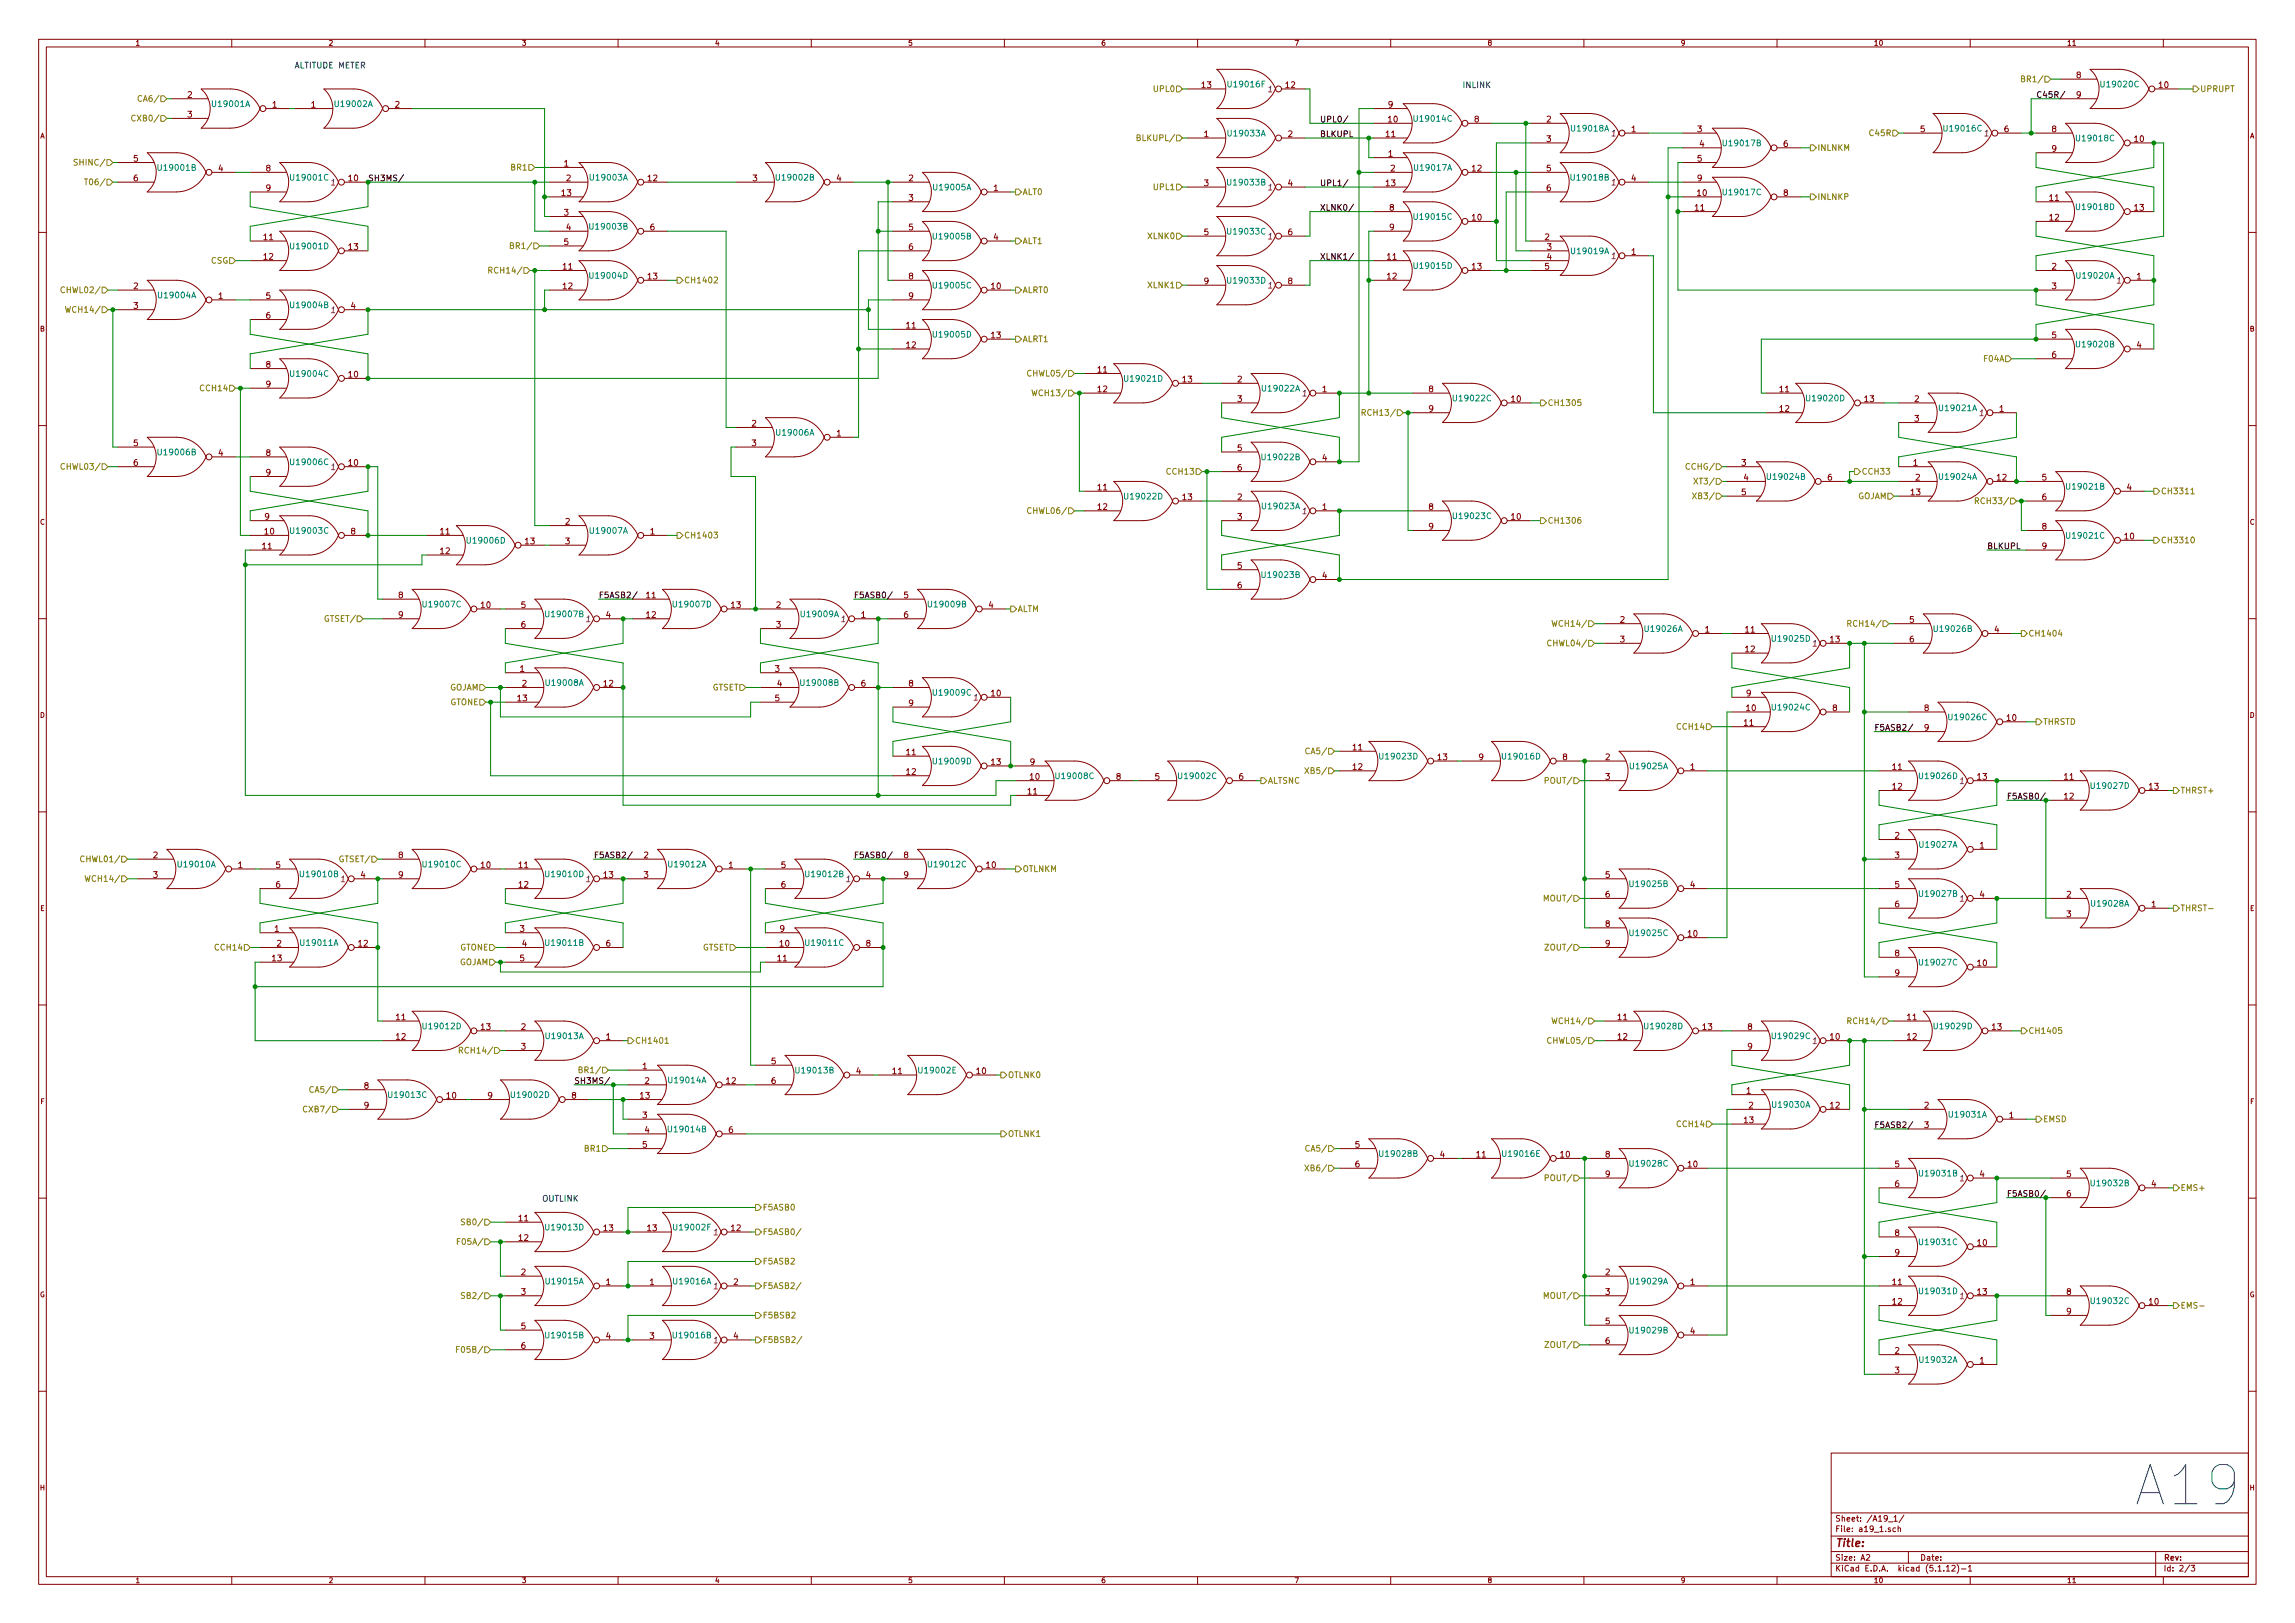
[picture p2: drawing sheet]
<svg xmlns="http://www.w3.org/2000/svg" width="594mm" height="420mm" viewBox="0 0 594 420" stroke-linecap="round" stroke-linejoin="round" font-family="sans-serif">
<defs><g id="words">
<text font-size="14.2" fill="#0000c2" x="554.4" y="389.8">A19</text>
<text font-size="2.8" fill="#840000" x="475" y="400.4">Title:</text>
<g font-size="2.1" fill="#0000c2">
<text x="76.2" y="17.7">ALTITUDE METER</text>
<text x="379" y="22.8">INLINK</text>
<text x="140.4" y="311.1">OUTLINK</text>
</g>
<g font-size="2.1" fill="#848400">
<text x="298.9" y="23.8">UPL0</text>
<text x="524.3" y="21.3">BR1/</text>
<text x="569.5" y="23.8">UPRUPT</text>
<text x="36.6" y="26.3">CA6/</text>
<text x="35.2" y="31.4">CXB0/</text>
<text x="484.3" y="35.2">C45R</text>
<text x="295.1" y="36.5">BLKUPL/</text>
<text x="470.4" y="39">INLNKM</text>
<text x="20.2" y="42.8">SHINC/</text>
<text x="23.2" y="47.9">T06/</text>
<text x="132.4" y="44.1">BR1</text>
<text x="264.7" y="50.5">ALT0</text>
<text x="298.9" y="49.2">UPL1</text>
<text x="470.4" y="51.7">INLNKP</text>
<text x="133.1" y="64.4">BR1/</text>
<text x="264.7" y="63.2">ALT1</text>
<text x="297.3" y="61.9">XLNK0</text>
<text x="54.6" y="68.2">CSG</text>
<text x="127.8" y="70.8">RCH14/</text>
<text x="16.8" y="75.9">CHWL02/</text>
<text x="177" y="73.3">CH1402</text>
<text x="264.7" y="75.9">ALRT0</text>
<text x="297.3" y="74.6">XLNK1</text>
<text x="18.1" y="80.9">WCH14/</text>
<text x="264.7" y="88.6">ALRT1</text>
<text x="513.7" y="93.6">F04A</text>
<text x="52.2" y="101.3">CCH14</text>
<text x="267" y="97.5">CHWL05/</text>
<text x="268.3" y="102.5">WCH13/</text>
<text x="353.9" y="107.6">RCH13/</text>
<text x="400.6" y="105.1">CH1305</text>
<text x="16.8" y="121.6">CHWL03/</text>
<text x="302.4" y="122.9">CCH13</text>
<text x="437.2" y="121.6">CCHG/</text>
<text x="439.5" y="125.4">XT3/</text>
<text x="481.8" y="122.9">CCH33</text>
<text x="439.3" y="129.2">XB3/</text>
<text x="480.7" y="129.2">GOJAM</text>
<text x="512.6" y="130.5">RCH33/</text>
<text x="559.3" y="127.9">CH3311</text>
<text x="267" y="133">CHWL06/</text>
<text x="400.6" y="135.6">CH1306</text>
<text x="177" y="139.4">CH1403</text>
<text x="559.3" y="140.6">CH3310</text>
<text x="84.5" y="161">GTSET/</text>
<text x="263.4" y="158.4">ALTM</text>
<text x="401.7" y="167.3">CHWL04/</text>
<text x="402.9" y="162.2">WCH14/</text>
<text x="479.6" y="162.2">RCH14/</text>
<text x="525" y="164.8">CH1404</text>
<text x="116.2" y="178.7">GOJAM</text>
<text x="184.2" y="178.7">GTSET</text>
<text x="116.4" y="182.5">GTONE</text>
<text x="434.5" y="188.9">CCH14</text>
<text x="528.8" y="187.6">THRSTD</text>
<text x="338.8" y="195.2">CA5/</text>
<text x="328.2" y="202.9">ALTSNC</text>
<text x="338.9" y="200.3">XB5/</text>
<text x="400.7" y="202.9">POUT/</text>
<text x="564.4" y="205.4">THRST+</text>
<text x="21.9" y="223.2">CHWL01/</text>
<text x="88.3" y="223.2">GTSET/</text>
<text x="264.7" y="225.7">OTLNKM</text>
<text x="23.2" y="228.3">WCH14/</text>
<text x="400.3" y="233.3">MOUT/</text>
<text x="564.4" y="235.9">THRST-</text>
<text x="56" y="246">CCH14</text>
<text x="118.7" y="249.9">GOJAM</text>
<text x="118.9" y="246">GTONE</text>
<text x="181.6" y="246">GTSET</text>
<text x="400.8" y="246">ZOUT/</text>
<text x="402.9" y="265.1">WCH14/</text>
<text x="479.6" y="265.1">RCH14/</text>
<text x="525" y="267.6">CH1405</text>
<text x="120.2" y="272.7">RCH14/</text>
<text x="164.3" y="270.2">CH1401</text>
<text x="401.7" y="270.2">CHWL05/</text>
<text x="150.9" y="277.8">BR1/</text>
<text x="260.9" y="279.1">OTLNK0</text>
<text x="79.6" y="288">CXB7/</text>
<text x="81" y="282.9">CA5/</text>
<text x="434.5" y="291.8">CCH14</text>
<text x="528.8" y="290.5">EMSD</text>
<text x="151.5" y="298.1">BR1</text>
<text x="260.9" y="294.3">OTLNK1</text>
<text x="338.8" y="298.1">CA5/</text>
<text x="338.9" y="303.2">XB6/</text>
<text x="400.7" y="305.7">POUT/</text>
<text x="564.4" y="308.3">EMS+</text>
<text x="120.5" y="317.2">SB0/</text>
<text x="197.4" y="313.4">F5ASB0</text>
<text x="119.4" y="322.2">F05A/</text>
<text x="197.4" y="319.7">F5ASB0/</text>
<text x="197.4" y="327.3">F5ASB2</text>
<text x="197.4" y="333.7">F5ASB2/</text>
<text x="120.5" y="336.2">SB2/</text>
<text x="197.4" y="341.3">F5BSB2</text>
<text x="400.3" y="336.2">MOUT/</text>
<text x="564.4" y="338.8">EMS-</text>
<text x="197.4" y="347.6">F5BSB2/</text>
<text x="119.4" y="350.2">F05B/</text>
<text x="400.8" y="348.9">ZOUT/</text>
</g>
<g font-size="2.1" fill="#840000">
<text x="311.1" y="22.8">13</text>
<text x="332.8" y="22.8">12</text>
<text x="537.5" y="20.2">8</text>
<text x="558.9" y="22.8">10</text>
<text x="48.6" y="25.3">2</text>
<text x="70.5" y="27.9">1</text>
<text x="80.6" y="27.9">1</text>
<text x="102.3" y="27.9">2</text>
<text x="359.4" y="27.9">9</text>
<text x="537.5" y="25.3">9</text>
<text x="48.6" y="30.4">3</text>
<text x="311.7" y="35.5">1</text>
<text x="333.4" y="35.5">2</text>
<text x="358.8" y="35.5">11</text>
<text x="359.4" y="31.7">10</text>
<text x="381.7" y="31.7">8</text>
<text x="400.4" y="31.7">2</text>
<text x="422.3" y="34.2">1</text>
<text x="439.4" y="34.2">3</text>
<text x="497.1" y="34.2">5</text>
<text x="518.8" y="34.2">6</text>
<text x="531.2" y="34.2">8</text>
<text x="34.6" y="41.8">5</text>
<text x="359.4" y="40.6">1</text>
<text x="400.4" y="36.7">3</text>
<text x="439.4" y="41.8">5</text>
<text x="440" y="38">4</text>
<text x="461.7" y="38">6</text>
<text x="531.2" y="39.3">9</text>
<text x="552.6" y="36.7">10</text>
<text x="34.6" y="46.9">6</text>
<text x="56.6" y="44.4">4</text>
<text x="68.9" y="44.4">8</text>
<text x="90.3" y="46.9">10</text>
<text x="146" y="43.1">1</text>
<text x="146.6" y="46.9">2</text>
<text x="167.7" y="46.9">12</text>
<text x="194.9" y="46.9">3</text>
<text x="216.6" y="46.9">4</text>
<text x="235.3" y="46.9">2</text>
<text x="360" y="44.4">2</text>
<text x="381.1" y="44.4">12</text>
<text x="400.4" y="44.4">5</text>
<text x="422.3" y="46.9">4</text>
<text x="439.4" y="46.9">9</text>
<text x="68.9" y="49.4">9</text>
<text x="145.4" y="50.7">13</text>
<text x="235.3" y="52">3</text>
<text x="257.2" y="49.4">1</text>
<text x="311.7" y="48.2">3</text>
<text x="333.4" y="48.2">4</text>
<text x="358.8" y="48.2">13</text>
<text x="400.4" y="49.4">6</text>
<text x="439.4" y="50.7">10</text>
<text x="461.7" y="50.7">8</text>
<text x="530.6" y="52">11</text>
<text x="146" y="55.8">3</text>
<text x="146.6" y="59.6">4</text>
<text x="168.3" y="59.6">6</text>
<text x="235.3" y="59.6">5</text>
<text x="359.7" y="54.5">8</text>
<text x="359.7" y="59.6">9</text>
<text x="381.1" y="57.1">10</text>
<text x="438.8" y="54.5">11</text>
<text x="530.6" y="57.1">12</text>
<text x="552.6" y="54.5">13</text>
<text x="68.3" y="62.1">11</text>
<text x="90.3" y="64.7">13</text>
<text x="146" y="63.4">5</text>
<text x="235.3" y="64.7">6</text>
<text x="257.2" y="62.1">4</text>
<text x="311.7" y="60.9">5</text>
<text x="333.4" y="60.9">6</text>
<text x="399.9" y="62.1">2</text>
<text x="400.5" y="64.7">3</text>
<text x="422.3" y="66">1</text>
<text x="68.3" y="67.2">12</text>
<text x="145.8" y="69.8">11</text>
<text x="359.1" y="67.2">11</text>
<text x="381.1" y="69.8">13</text>
<text x="399.9" y="69.8">5</text>
<text x="400.5" y="67.2">4</text>
<text x="531.2" y="69.8">2</text>
<text x="34.6" y="74.8">2</text>
<text x="56.6" y="77.4">1</text>
<text x="68.9" y="77.4">5</text>
<text x="145.8" y="74.8">12</text>
<text x="167.7" y="72.3">13</text>
<text x="235.3" y="72.3">8</text>
<text x="235.3" y="77.4">9</text>
<text x="256.6" y="74.8">10</text>
<text x="311.7" y="73.6">9</text>
<text x="333.4" y="73.6">8</text>
<text x="359.1" y="72.3">12</text>
<text x="531.2" y="74.8">3</text>
<text x="553.1" y="72.3">1</text>
<text x="34.6" y="79.9">3</text>
<text x="68.9" y="82.5">6</text>
<text x="90.9" y="79.9">4</text>
<text x="234.7" y="85">11</text>
<text x="256.6" y="87.5">13</text>
<text x="531.2" y="87.5">5</text>
<text x="68.9" y="95.2">8</text>
<text x="234.7" y="90.1">12</text>
<text x="531.2" y="92.6">6</text>
<text x="553.1" y="90.1">4</text>
<text x="68.9" y="100.2">9</text>
<text x="90.3" y="97.7">10</text>
<text x="284.2" y="96.4">11</text>
<text x="284.2" y="101.5">12</text>
<text x="306.2" y="99">13</text>
<text x="320.3" y="99">2</text>
<text x="342.3" y="101.5">1</text>
<text x="369.9" y="101.5">8</text>
<text x="460.7" y="101.5">11</text>
<text x="320.3" y="104.1">3</text>
<text x="369.9" y="106.6">9</text>
<text x="391.3" y="104.1">10</text>
<text x="460.7" y="106.6">12</text>
<text x="482.7" y="104.1">13</text>
<text x="495.6" y="104.1">2</text>
<text x="517.6" y="106.6">1</text>
<text x="194.6" y="110.4">2</text>
<text x="216.6" y="112.9">1</text>
<text x="495.6" y="109.1">3</text>
<text x="34.6" y="115.5">5</text>
<text x="56.6" y="118">4</text>
<text x="68.9" y="118">8</text>
<text x="194.6" y="115.5">3</text>
<text x="320.3" y="116.8">5</text>
<text x="342.3" y="119.3">4</text>
<text x="34.6" y="120.6">6</text>
<text x="68.9" y="123.1">9</text>
<text x="90.3" y="120.6">10</text>
<text x="320.3" y="121.8">6</text>
<text x="450.8" y="120.6">3</text>
<text x="451.4" y="124.4">4</text>
<text x="473.1" y="124.4">6</text>
<text x="495.3" y="120.6">1</text>
<text x="495.9" y="124.4">2</text>
<text x="517" y="124.4">12</text>
<text x="528.6" y="124.4">5</text>
<text x="284.2" y="126.9">11</text>
<text x="284.2" y="132">12</text>
<text x="306.2" y="129.5">13</text>
<text x="320.3" y="129.5">2</text>
<text x="342.3" y="132">1</text>
<text x="369.9" y="132">8</text>
<text x="450.8" y="128.2">5</text>
<text x="494.7" y="128.2">13</text>
<text x="528.6" y="129.5">6</text>
<text x="550.6" y="126.9">4</text>
<text x="68.6" y="134.5">9</text>
<text x="146.4" y="135.8">2</text>
<text x="320.3" y="134.5">3</text>
<text x="369.9" y="137.1">9</text>
<text x="391.3" y="134.5">10</text>
<text x="528.6" y="137.1">8</text>
<text x="68" y="142.2">11</text>
<text x="68.6" y="138.3">10</text>
<text x="90.9" y="138.3">8</text>
<text x="114" y="138.3">11</text>
<text x="114" y="143.4">12</text>
<text x="136" y="140.9">13</text>
<text x="146.4" y="140.9">3</text>
<text x="168.3" y="138.3">1</text>
<text x="528.6" y="142.2">9</text>
<text x="550" y="139.6">10</text>
<text x="320.3" y="147.2">5</text>
<text x="342.3" y="149.8">4</text>
<text x="103.2" y="154.9">8</text>
<text x="167.4" y="154.9">11</text>
<text x="234" y="154.9">5</text>
<text x="320.3" y="152.3">6</text>
<text x="103.2" y="159.9">9</text>
<text x="124.6" y="157.4">10</text>
<text x="134.9" y="157.4">5</text>
<text x="156.9" y="159.9">4</text>
<text x="167.4" y="159.9">12</text>
<text x="189.3" y="157.4">13</text>
<text x="201" y="157.4">2</text>
<text x="222.9" y="159.9">1</text>
<text x="234" y="159.9">6</text>
<text x="256" y="157.4">4</text>
<text x="419.4" y="161.2">2</text>
<text x="494.3" y="161.2">5</text>
<text x="134.9" y="162.5">6</text>
<text x="201" y="162.5">3</text>
<text x="419.4" y="166.3">3</text>
<text x="441.4" y="163.7">1</text>
<text x="451.8" y="163.7">11</text>
<text x="473.8" y="166.3">13</text>
<text x="494.3" y="166.3">6</text>
<text x="516.3" y="163.7">4</text>
<text x="134.6" y="173.9">1</text>
<text x="200.6" y="173.9">3</text>
<text x="451.8" y="168.8">12</text>
<text x="135.2" y="177.7">2</text>
<text x="156.3" y="177.7">12</text>
<text x="201.2" y="177.7">4</text>
<text x="222.9" y="177.7">6</text>
<text x="235.3" y="177.7">8</text>
<text x="134" y="181.5">13</text>
<text x="200.6" y="181.5">5</text>
<text x="235.3" y="182.8">9</text>
<text x="256.6" y="180.3">10</text>
<text x="452.1" y="180.3">9</text>
<text x="452.1" y="184.1">10</text>
<text x="474.4" y="184.1">8</text>
<text x="498.1" y="184.1">8</text>
<text x="451.5" y="187.9">11</text>
<text x="498.1" y="189.1">9</text>
<text x="519.5" y="186.6">10</text>
<text x="234.7" y="195.5">11</text>
<text x="350.2" y="194.2">11</text>
<text x="372.2" y="196.8">13</text>
<text x="382.8" y="196.8">9</text>
<text x="404.5" y="196.8">8</text>
<text x="415.6" y="196.8">2</text>
<text x="234.7" y="200.6">12</text>
<text x="256.6" y="198">13</text>
<text x="266.7" y="198">9</text>
<text x="266.7" y="201.8">10</text>
<text x="289" y="201.8">8</text>
<text x="299" y="201.8">5</text>
<text x="320.7" y="201.8">6</text>
<text x="350.2" y="199.3">12</text>
<text x="415.6" y="201.8">3</text>
<text x="437.6" y="199.3">1</text>
<text x="489.9" y="199.3">11</text>
<text x="511.9" y="201.8">13</text>
<text x="534.4" y="201.8">11</text>
<text x="266.1" y="205.7">11</text>
<text x="489.9" y="204.4">12</text>
<text x="534.4" y="206.9">12</text>
<text x="556.4" y="204.4">13</text>
<text x="490.5" y="217.1">2</text>
<text x="512.5" y="219.6">1</text>
<text x="39.7" y="222.2">2</text>
<text x="39.7" y="227.2">3</text>
<text x="61.6" y="224.7">1</text>
<text x="71.4" y="224.7">5</text>
<text x="93.4" y="227.2">4</text>
<text x="103.2" y="222.2">8</text>
<text x="103.2" y="227.2">9</text>
<text x="124.6" y="224.7">10</text>
<text x="134.3" y="224.7">11</text>
<text x="156.3" y="227.2">13</text>
<text x="166.7" y="222.2">2</text>
<text x="166.7" y="227.2">3</text>
<text x="188.6" y="224.7">1</text>
<text x="202.2" y="224.7">5</text>
<text x="224.2" y="227.2">4</text>
<text x="234" y="222.2">8</text>
<text x="234" y="227.2">9</text>
<text x="255.4" y="224.7">10</text>
<text x="415.6" y="227.2">5</text>
<text x="490.5" y="222.2">3</text>
<text x="71.4" y="229.8">6</text>
<text x="134.3" y="229.8">12</text>
<text x="202.2" y="229.8">6</text>
<text x="415.6" y="232.3">6</text>
<text x="437.6" y="229.8">4</text>
<text x="490.5" y="229.8">5</text>
<text x="512.5" y="232.3">4</text>
<text x="535" y="232.3">2</text>
<text x="415.6" y="239.9">8</text>
<text x="490.5" y="234.9">6</text>
<text x="535" y="237.4">3</text>
<text x="556.9" y="234.9">1</text>
<text x="71.1" y="241.2">1</text>
<text x="71.7" y="245">2</text>
<text x="92.8" y="245">12</text>
<text x="134.6" y="241.2">3</text>
<text x="135.2" y="245">4</text>
<text x="156.9" y="245">6</text>
<text x="201.9" y="241.2">9</text>
<text x="201.9" y="245">10</text>
<text x="224.2" y="245">8</text>
<text x="415.6" y="245">9</text>
<text x="437" y="242.5">10</text>
<text x="70.5" y="248.8">13</text>
<text x="134.6" y="248.8">5</text>
<text x="201.3" y="248.8">11</text>
<text x="490.5" y="247.6">8</text>
<text x="511.9" y="250.1">10</text>
<text x="490.5" y="252.6">9</text>
<text x="102.6" y="264.1">11</text>
<text x="102.6" y="269.2">12</text>
<text x="124.6" y="266.6">13</text>
<text x="134.9" y="266.6">2</text>
<text x="156.9" y="269.2">1</text>
<text x="418.8" y="264.1">11</text>
<text x="418.8" y="269.2">12</text>
<text x="440.8" y="266.6">13</text>
<text x="452.4" y="266.6">8</text>
<text x="473.8" y="269.2">10</text>
<text x="493.8" y="264.1">11</text>
<text x="493.8" y="269.2">12</text>
<text x="515.7" y="266.6">13</text>
<text x="134.9" y="271.7">3</text>
<text x="199.7" y="275.5">5</text>
<text x="452.4" y="271.7">9</text>
<text x="94.3" y="281.9">8</text>
<text x="166.3" y="276.8">1</text>
<text x="166.9" y="280.6">2</text>
<text x="188.1" y="280.6">12</text>
<text x="199.7" y="280.6">6</text>
<text x="221.7" y="278">4</text>
<text x="231.1" y="278">11</text>
<text x="252.8" y="278">10</text>
<text x="94.3" y="286.9">9</text>
<text x="115.7" y="284.4">10</text>
<text x="126.3" y="284.4">9</text>
<text x="148" y="284.4">8</text>
<text x="165.8" y="284.4">13</text>
<text x="452.1" y="283.1">1</text>
<text x="452.7" y="286.9">2</text>
<text x="473.8" y="286.9">12</text>
<text x="498.1" y="286.9">2</text>
<text x="166.3" y="289.5">3</text>
<text x="166.9" y="293.3">4</text>
<text x="188.6" y="293.3">6</text>
<text x="451.5" y="290.7">13</text>
<text x="498.1" y="292">3</text>
<text x="520.1" y="289.5">1</text>
<text x="166.3" y="297.1">5</text>
<text x="350.8" y="297.1">5</text>
<text x="372.8" y="299.6">4</text>
<text x="382.2" y="299.6">11</text>
<text x="404" y="299.6">10</text>
<text x="415.6" y="299.6">8</text>
<text x="350.8" y="302.2">6</text>
<text x="415.6" y="304.7">9</text>
<text x="437" y="302.2">10</text>
<text x="490.5" y="302.2">5</text>
<text x="512.5" y="304.7">4</text>
<text x="535" y="304.7">5</text>
<text x="490.5" y="307.3">6</text>
<text x="535" y="309.8">6</text>
<text x="556.9" y="307.3">4</text>
<text x="134.3" y="316.1">11</text>
<text x="134.3" y="321.2">12</text>
<text x="156.3" y="318.7">13</text>
<text x="167.6" y="318.7">13</text>
<text x="189.3" y="318.7">12</text>
<text x="490.5" y="320">8</text>
<text x="511.9" y="322.5">10</text>
<text x="490.5" y="325">9</text>
<text x="134.9" y="330.1">2</text>
<text x="134.9" y="335.2">3</text>
<text x="156.9" y="332.7">1</text>
<text x="168.2" y="332.7">1</text>
<text x="189.9" y="332.7">2</text>
<text x="415.6" y="330.1">2</text>
<text x="415.6" y="335.2">3</text>
<text x="437.6" y="332.7">1</text>
<text x="489.9" y="332.7">11</text>
<text x="511.9" y="335.2">13</text>
<text x="535" y="335.2">8</text>
<text x="489.9" y="337.7">12</text>
<text x="535" y="340.3">9</text>
<text x="556.4" y="337.7">10</text>
<text x="134.9" y="344.1">5</text>
<text x="156.9" y="346.6">4</text>
<text x="168.2" y="346.6">3</text>
<text x="189.9" y="346.6">4</text>
<text x="415.6" y="342.8">5</text>
<text x="415.6" y="347.9">6</text>
<text x="437.6" y="345.4">4</text>
<text x="134.9" y="349.2">6</text>
<text x="490.5" y="350.4">2</text>
<text x="512.5" y="353">1</text>
<text x="490.5" y="355.5">3</text>
<text x="475" y="393.9">Sheet: /A19_1/</text>
<text x="475" y="396.6">File: a19_1.sch</text>
<text x="475" y="406.8">KiCad E.D.A. kicad (5.1.12)-1</text>
<text x="475" y="404">Size: A2</text>
<text x="497" y="404">Date:</text>
<text x="560" y="404">Rev:</text>
<text x="560" y="406.8">Id: 2/3</text>
</g>
<g font-size="2.1" fill="#008484">
<text x="318.2" y="22.6">U19016F</text>
<text x="544.2" y="22.6">U19020C</text>
<text x="55.2" y="27.7">U19001A</text>
<text x="87" y="27.7">U19002A</text>
<text x="318.1" y="35.3">U19033A</text>
<text x="366.4" y="31.5">U19014C</text>
<text x="407" y="34">U19018A</text>
<text x="503.5" y="34">U19016C</text>
<text x="446.4" y="37.8">U19017B</text>
<text x="537.8" y="36.6">U19018C</text>
<text x="41.2" y="44.2">U19001B</text>
<text x="75.5" y="46.7">U19001C</text>
<text x="153" y="46.7">U19003A</text>
<text x="201.3" y="46.7">U19002B</text>
<text x="318.1" y="48">U19033B</text>
<text x="366.4" y="44.2">U19017A</text>
<text x="407" y="46.7">U19018B</text>
<text x="241.9" y="49.3">U19005A</text>
<text x="446.4" y="50.5">U19017C</text>
<text x="153" y="59.4">U19003B</text>
<text x="366.4" y="56.9">U19015C</text>
<text x="537.8" y="54.3">U19018D</text>
<text x="75.5" y="64.5">U19001D</text>
<text x="241.9" y="62">U19005B</text>
<text x="318.1" y="60.7">U19033C</text>
<text x="407" y="65.8">U19019A</text>
<text x="366.4" y="69.6">U19015D</text>
<text x="41.2" y="77.2">U19004A</text>
<text x="153" y="72.1">U19004D</text>
<text x="241.9" y="74.7">U19005C</text>
<text x="318.1" y="73.4">U19033D</text>
<text x="537.8" y="72.1">U19020A</text>
<text x="75.5" y="79.7">U19004B</text>
<text x="241.9" y="87.4">U19005D</text>
<text x="537.8" y="89.9">U19020B</text>
<text x="75.5" y="97.5">U19004C</text>
<text x="291.4" y="98.8">U19021D</text>
<text x="327" y="101.3">U19022A</text>
<text x="376.5" y="103.9">U19022C</text>
<text x="468" y="103.9">U19020D</text>
<text x="502.3" y="106.4">U19021A</text>
<text x="201.3" y="112.8">U19006A</text>
<text x="41.2" y="117.8">U19006B</text>
<text x="327" y="119.1">U19022B</text>
<text x="75.5" y="120.4">U19006C</text>
<text x="457.8" y="124.2">U19024B</text>
<text x="502.3" y="124.2">U19024A</text>
<text x="291.4" y="129.3">U19022D</text>
<text x="327" y="131.8">U19023A</text>
<text x="535.3" y="126.7">U19021B</text>
<text x="376.5" y="134.4">U19023C</text>
<text x="75.5" y="138.2">U19003C</text>
<text x="121.3" y="140.7">U19006D</text>
<text x="153" y="138.2">U19007A</text>
<text x="535.3" y="139.4">U19021C</text>
<text x="327" y="149.6">U19023B</text>
<text x="109.8" y="157.2">U19007C</text>
<text x="141.6" y="159.8">U19007B</text>
<text x="174.6" y="157.2">U19007D</text>
<text x="207.6" y="159.8">U19009A</text>
<text x="240.6" y="157.2">U19009B</text>
<text x="426.1" y="163.6">U19026A</text>
<text x="459.1" y="166.1">U19025D</text>
<text x="501" y="163.6">U19026B</text>
<text x="141.6" y="177.5">U19008A</text>
<text x="207.6" y="177.5">U19008B</text>
<text x="241.9" y="180.1">U19009C</text>
<text x="459.1" y="183.9">U19024C</text>
<text x="504.8" y="186.4">U19026C</text>
<text x="241.9" y="197.9">U19009D</text>
<text x="357.5" y="196.6">U19023D</text>
<text x="389.2" y="196.6">U19016D</text>
<text x="273.7" y="201.7">U19008C</text>
<text x="305.4" y="201.7">U19002C</text>
<text x="422.2" y="199.1">U19025A</text>
<text x="497.2" y="201.7">U19026D</text>
<text x="541.6" y="204.2">U19027D</text>
<text x="497.2" y="219.4">U19027A</text>
<text x="46.3" y="224.5">U19010A</text>
<text x="78.1" y="227.1">U19010B</text>
<text x="109.8" y="224.5">U19010C</text>
<text x="141.6" y="227.1">U19010D</text>
<text x="173.3" y="224.5">U19012A</text>
<text x="208.9" y="227.1">U19012B</text>
<text x="240.6" y="224.5">U19012C</text>
<text x="422.2" y="229.6">U19025B</text>
<text x="497.2" y="232.1">U19027B</text>
<text x="541.6" y="234.7">U19028A</text>
<text x="78.1" y="244.8">U19011A</text>
<text x="141.6" y="244.8">U19011B</text>
<text x="208.9" y="244.8">U19011C</text>
<text x="422.2" y="242.3">U19025C</text>
<text x="497.2" y="249.9">U19027C</text>
<text x="109.8" y="266.4">U19012D</text>
<text x="141.6" y="269">U19013A</text>
<text x="426.1" y="266.4">U19028D</text>
<text x="459.1" y="269">U19029C</text>
<text x="501" y="266.4">U19029D</text>
<text x="173.3" y="280.4">U19014A</text>
<text x="206.3" y="277.9">U19013B</text>
<text x="238.2" y="277.9">U19002E</text>
<text x="100.9" y="284.2">U19013C</text>
<text x="132.7" y="284.2">U19002D</text>
<text x="459.1" y="286.8">U19030A</text>
<text x="173.3" y="293.1">U19014B</text>
<text x="504.8" y="289.3">U19031A</text>
<text x="357.5" y="299.5">U19028B</text>
<text x="389.3" y="299.5">U19016E</text>
<text x="422.2" y="302">U19028C</text>
<text x="497.2" y="304.5">U19031B</text>
<text x="541.6" y="307.1">U19032B</text>
<text x="141.6" y="318.5">U19013D</text>
<text x="174.7" y="318.5">U19002F</text>
<text x="497.2" y="322.3">U19031C</text>
<text x="141.6" y="332.5">U19015A</text>
<text x="174.6" y="332.5">U19016A</text>
<text x="422.2" y="332.5">U19029A</text>
<text x="497.2" y="335">U19031D</text>
<text x="541.6" y="337.6">U19032C</text>
<text x="141.6" y="346.4">U19015B</text>
<text x="174.6" y="346.4">U19016B</text>
<text x="422.2" y="345.2">U19029B</text>
<text x="497.2" y="352.8">U19032A</text>
</g>
<g font-size="2.1" fill="#840084">
<text x="328.3" y="23.9">1</text>
<text x="417.2" y="35.3">1</text>
<text x="513.8" y="35.3">1</text>
<text x="85.8" y="48">1</text>
<text x="417.2" y="48">1</text>
<text x="328.3" y="49.3">1</text>
<text x="328.3" y="62">1</text>
<text x="417.2" y="67">1</text>
<text x="328.3" y="74.7">1</text>
<text x="548.1" y="73.4">1</text>
<text x="85.8" y="81">1</text>
<text x="337.2" y="102.6">1</text>
<text x="512.5" y="107.7">1</text>
<text x="85.8" y="121.7">1</text>
<text x="337.2" y="133.1">1</text>
<text x="151.8" y="161">1</text>
<text x="217.9" y="161">1</text>
<text x="469.3" y="167.4">1</text>
<text x="252.1" y="181.3">1</text>
<text x="507.4" y="202.9">1</text>
<text x="88.3" y="228.3">1</text>
<text x="151.8" y="228.3">1</text>
<text x="219.1" y="228.3">1</text>
<text x="507.4" y="233.4">1</text>
<text x="469.3" y="270.2">1</text>
<text x="507.4" y="305.8">1</text>
<text x="184.8" y="319.8">1</text>
<text x="184.8" y="333.7">1</text>
<text x="507.4" y="336.3">1</text>
<text x="184.8" y="347.7">1</text>
</g>
<g font-size="2.1">
<text x="527" y="25.3">C45R/</text>
<text x="341.6" y="35.5">BLKUPL</text>
<text x="341.6" y="31.7">UPL0/</text>
<text x="341.6" y="48.2">UPL1/</text>
<text x="341.6" y="54.5">XLNK0/</text>
<text x="341.6" y="67.2">XLNK1/</text>
<text x="514.3" y="142.2">BLKUPL</text>
<text x="154.9" y="154.9">F5ASB2/</text>
<text x="221" y="154.9">F5ASB0/</text>
<text x="485.1" y="189.1">F5ASB2/</text>
<text x="519.4" y="206.9">F5ASB0/</text>
<text x="153.7" y="222.2">F5ASB2/</text>
<text x="221" y="222.2">F5ASB0/</text>
<text x="148.6" y="280.6">SH3MS/</text>
<text x="485.1" y="292">F5ASB2/</text>
<text x="519.4" y="309.8">F5ASB0/</text>
</g>
<text font-size="2.1" fill="#008400" x="95.2" y="46.9">SH3MS/</text>
<g font-size="1.8" fill="#840000">
<text x="35" y="11.8">1</text>
<text x="85" y="11.8">2</text>
<text x="135" y="11.8">3</text>
<text x="185" y="11.8">4</text>
<text x="235" y="11.8">5</text>
<text x="285" y="11.8">6</text>
<text x="335" y="11.8">7</text>
<text x="385" y="11.8">8</text>
<text x="435" y="11.8">9</text>
<text x="485" y="11.8">10</text>
<text x="535" y="11.8">11</text>
<text x="10.4" y="35.8">A</text>
<text x="582.4" y="35.8">A</text>
<text x="10.4" y="85.8">B</text>
<text x="582.4" y="85.8">B</text>
<text x="10.4" y="135.8">C</text>
<text x="582.4" y="135.8">C</text>
<text x="10.4" y="185.8">D</text>
<text x="582.4" y="185.8">D</text>
<text x="10.4" y="235.8">E</text>
<text x="582.4" y="235.8">E</text>
<text x="10.5" y="285.8">F</text>
<text x="582.5" y="285.8">F</text>
<text x="10.3" y="335.8">G</text>
<text x="582.3" y="335.8">G</text>
<text x="10.4" y="385.8">H</text>
<text x="582.4" y="385.8">H</text>
<text x="35" y="409.8">1</text>
<text x="85" y="409.8">2</text>
<text x="135" y="409.8">3</text>
<text x="185" y="409.8">4</text>
<text x="235" y="409.8">5</text>
<text x="285" y="409.8">6</text>
<text x="335" y="409.8">7</text>
<text x="385" y="409.8">8</text>
<text x="435" y="409.8">9</text>
<text x="485" y="409.8">10</text>
<text x="535" y="409.8">11</text>
</g>
</g></defs>
<g fill="none" stroke="#840000" stroke-width=".26">
<path d="M10 10.2h574v400h-574zM12 12.2h570v396h-570zM60 10.2v2M110 10.2v2M160 10.2v2M210 10.2v2M260 10.2v2M310 10.2v2M315 17.9h7.6a8 8 0 0 1 7.6 5.1M315 18a6.7 6.7 0 0 1 0 10.1h7.6a8.3 8.3 0 0 0 7.6-5.1M360 10.2v2M410 10.2v2"/>
<path d="M460 10.2v2M510 10.2v2M536.5 11.8h.8M541 17.9h7.6a8.3 8.3 0 0 1 7.7 5.1 8.4 8.4 0 0 1-7.7 5.1h-7.6M541 18a6.7 6.7 0 0 1 0 10.1M560 10.2v2M38.1 39.6l7.6-.1a8.3 8.3 0 0 1 7.6 5.1 8.4 8.4 0 0 1-7.6 5.1h-7.6a6.7 6.7 0 0 0 0-10.1zM44.4 25.6h9.4M44.4 30.6h9.4M52.1 33.2h7.6M52.1 33.2a6.7 6.7 0 0 0 0-10.1l7.6-.1a8.3 8.3 0 0 1 7.6 5.1 8.4 8.4 0 0 1-7.6 5.1M68.8 28.1h6.1"/>
<path d="M76.2 28.1h9.9M83.8 23h7.7a8 8 0 0 1 7.6 5.1M83.8 23.1a6.7 6.7 0 0 1 0 10.1M99 28.1a8.3 8.3 0 0 1-7.6 5.1h-7.6M100.6 28.1h6.1M307.3 23h9.9M307.3 35.7h9.9M331.7 23h6.1M331.7 35.7h6.1M355.6 31.9h9.9M355.6 28.1h8.8M355.6 35.7h8.8"/>
<path d="M370.8 39.5l-7.6 .1a6.7 6.7 0 0 1 0 10.1h7.6a8.3 8.3 0 0 0 7.6-5.1 8 8 0 0 0-7.5-5.1M370.8 26.8l-7.6 .1a6.7 6.7 0 0 1 0 10.1M370.9 26.8a8 8 0 0 1 7.5 5.1 8.3 8.3 0 0 1-7.6 5.1h-7.6M380 31.9h6.1M396.2 31.9h9.4M396.2 37h9.4M403.9 29.4h7.6a8.3 8.3 0 0 1 7.6 5.1 8.4 8.4 0 0 1-7.6 5h-7.6a6.7 6.7 0 0 0 0-10.1zM420.6 34.5h6.1M435.6 34.5h8.8M435.6 38.3h9.9M458.4 38.2a8.3 8.3 0 0 1-7.6 5.1h-7.6M458.5 38.3a8 8 0 0 0-7.7-5.1h-7.5a6.7 6.7 0 0 1 0 10.1"/>
<path d="M460 38.3h6.1M492.8 34.5h9.9M500.4 29.4h7.6a8 8 0 0 1 7.6 5.1M500.4 29.4a6.7 6.7 0 0 1 0 10.1M515.6 34.4a8.3 8.3 0 0 1-7.6 5.1h-7.6M517.1 34.5h6.1M527 39.5h9.4M527 34.5h9.4M533.4 20.5h9.4M533.4 25.6h9.4M534.7 31.9h7.6a8.3 8.3 0 0 1 7.6 5.1 8.4 8.4 0 0 1-7.6 5.1h-7.6a6.7 6.7 0 0 0 0-10.2M551.4 37h6.1"/>
<path d="M557.8 23h6.1M30.5 42.1h9.4M30.5 47.2h9.4M54.9 44.6h6.1M64.8 44.6h9.4M64.8 49.7h9.4M72.4 42.1h7.6a8.3 8.3 0 0 1 7.6 5.1 8.4 8.4 0 0 1-7.6 5h-7.6a6.7 6.7 0 0 0 0-10.1M72.4 59.9h7.6a8.3 8.3 0 0 1 7.6 5 8.4 8.4 0 0 1-7.6 5.1h-7.6a6.7 6.7 0 0 0 0-10.1zM89.2 47.2h6M142.2 47.2h9.9M142.2 43.3h8.8M142.2 56h8.8"/>
<path d="M142.2 59.9h9.9M142.2 51h8.8M149.9 42.1h7.6M149.9 54.8h7.6M149.9 42.1a6.7 6.7 0 0 1 0 10.1h7.6a8.3 8.3 0 0 0 7.6-5.1M157.5 42.1a8 8 0 0 1 7.6 5.1M157.5 54.8a8 8 0 0 1 7.6 5 8.3 8.3 0 0 1-7.6 5.1h-7.6a6.7 6.7 0 0 0 0-10.1M166.6 47.2h6.1M166.6 59.9h6.1M190.5 47.2h9.9M198.1 42.1h7.6M198.1 42.1a6.7 6.7 0 0 1 0 10.1"/>
<path d="M205.8 42.1a8 8 0 0 1 7.6 5.1M213.3 47.1a8.3 8.3 0 0 1-7.6 5.1h-7.6M214.9 47.2h6.1M231.1 52.2h9.4M231.1 47.2h9.4M231.1 59.9h9.4M238.8 57.3h7.6a8.3 8.3 0 0 1 7.6 5.1 8.4 8.4 0 0 1-7.6 5.1M238.8 44.6h7.6a8.3 8.3 0 0 1 7.6 5.1 8.4 8.4 0 0 1-7.6 5.1h-7.6M238.8 57.3a6.7 6.7 0 0 1 0 10.2M238.8 44.6a6.7 6.7 0 0 1 0 10.2M255.5 49.7h6.1M307.3 48.4h9.9"/>
<path d="M315 53.5a6.7 6.7 0 0 0 0-10.1l7.6-.1a8 8 0 0 1 7.6 5.1 8.4 8.4 0 0 1-7.6 5.1h-7.6M315 40.8a6.7 6.7 0 0 0 0-10.1l7.6-.1a8 8 0 0 1 7.6 5.1 8.4 8.4 0 0 1-7.6 5.1h-7.6M331.7 48.4h6.1M355.6 44.6h9.9M355.6 48.4h8.8M355.6 40.8h8.8M355.6 54.8h9.4M355.6 59.9h9.4M363.2 52.2h7.6a8.3 8.3 0 0 1 7.7 5.1 8.4 8.4 0 0 1-7.7 5.1h-7.6a6.7 6.7 0 0 0 0-10.1M380 44.6h6.1M380 57.3h6.1M396.2 44.6h9.4"/>
<path d="M396.2 49.7h9.4M403.9 42.1h7.6a8.3 8.3 0 0 1 7.6 5.1 8.4 8.4 0 0 1-7.6 5h-7.6a6.7 6.7 0 0 0 0-10.1M420.6 47.2h6.1M435.6 42.1h8.8M435.6 47.2h8.8M435.6 54.8h8.8M435.6 51h9.9M458.4 50.9a8.3 8.3 0 0 1-7.6 5.1h-7.5a6.7 6.7 0 0 0 0-10.1h7.5a8 8 0 0 1 7.7 5.1M460 51h6.1M527 52.2h9.4M527 57.3h9.4M534.7 49.7h7.6a8.3 8.3 0 0 1 7.6 5.1 8.4 8.4 0 0 1-7.6 5h-7.6a6.7 6.7 0 0 0 0-10.1z"/>
<path d="M551.4 54.8h6.1M10 60.2h2M30.5 75.1h9.4M38.1 72.6h7.6a8.3 8.3 0 0 1 7.6 5 8.4 8.4 0 0 1-7.6 5.1h-7.6a6.7 6.7 0 0 0 0-10.1M54.9 77.6h6.1M64.8 67.5h9.4M64.8 62.4h9.4M64.8 77.6h9.4M72.4 75.1h7.6a8.3 8.3 0 0 1 7.6 5.1 8.4 8.4 0 0 1-7.6 5.1l-7.6-.1a6.7 6.7 0 0 0 0-10.1M89.2 64.9h6M142.2 75.1h9.4M142.2 70h9.4"/>
<path d="M142.2 63.7h8.8M149.9 77.6h7.6M149.9 77.6a6.7 6.7 0 0 0 0-10.1h7.6a8.3 8.3 0 0 1 7.6 5.1 8.4 8.4 0 0 1-7.6 5M166.6 72.6h6.1M231.1 64.9h9.4M231.1 72.6h9.4M231.1 77.6h9.4M238.8 70h7.6a8.3 8.3 0 0 1 7.6 5.1 8.4 8.4 0 0 1-7.6 5.1h-7.6M238.8 67.5h7.6M238.8 70a6.7 6.7 0 0 1 0 10.2M255.5 75.1h6.1M255.5 62.4h6.1"/>
<path d="M307.3 73.8h9.9M307.3 61.1h9.9M315 68.7h7.6a8 8 0 0 1 7.6 5.1M315 68.8a6.7 6.7 0 0 1 0 10.1h7.6a8.3 8.3 0 0 0 7.6-5.1M330.2 61.1a8.3 8.3 0 0 1-7.6 5.1h-7.6a6.7 6.7 0 0 0 0-10.1l7.6-.1a8 8 0 0 1 7.6 5.1M331.7 73.8h6.1M331.7 61.1h6.1M355.6 67.5h9.4M355.6 72.6h9.4M363.2 64.9h7.6a8.3 8.3 0 0 1 7.7 5.1 8.4 8.4 0 0 1-7.7 5.1h-7.6a6.7 6.7 0 0 0 0-10.1M380 70h6.1M396.2 64.9h9.7"/>
<path d="M396.2 67.5h9.7M396.2 70h8.5M396.2 62.4h8.5M411.5 61.1l-7.6 .1a6.7 6.7 0 0 1 0 10.1M411.5 61.1a8 8 0 0 1 7.6 5.1 8.3 8.3 0 0 1-7.6 5.1h-7.6M420.6 66.2h6.1M527 75.1h9.4M527 70h9.4M534.7 77.6h7.6M534.7 77.6a6.7 6.7 0 0 0 0-10.1h7.6a8.3 8.3 0 0 1 7.6 5.1 8.4 8.4 0 0 1-7.6 5M551.4 72.6h6.1M582 60.2h2"/>
<path d="M30.5 80.2h9.4M64.8 95.4h9.4M64.8 82.7h9.4M72.4 92.9h7.6a8.3 8.3 0 0 1 7.6 5.1 8.4 8.4 0 0 1-7.6 5h-7.6a6.7 6.7 0 0 0 0-10.1M89.2 80.2h6M89.2 98h6M231.1 85.3h9.4M231.1 90.3h9.4M238.8 82.7h7.6a8.3 8.3 0 0 1 7.6 5.1 8.4 8.4 0 0 1-7.6 5.1h-7.6M238.8 82.7a6.7 6.7 0 0 1 0 10.2M255.5 87.8h6.1M280.7 96.7h9.4"/>
<path d="M305.1 99.2h6M316.2 99.2h9.4M323.8 96.7h7.7a8.3 8.3 0 0 1 7.6 5.1 8.4 8.4 0 0 1-7.6 5h-7.7M323.9 96.7a6.7 6.7 0 0 1 0 10.1M373.4 99.2h7.6a8.3 8.3 0 0 1 7.6 5.1 8.4 8.4 0 0 1-7.6 5.1h-7.6a6.7 6.7 0 0 0 0-10.1M464.8 99.2h7.6a8.3 8.3 0 0 1 7.7 5.1 8.4 8.4 0 0 1-7.7 5.1h-7.6a6.7 6.7 0 0 0 0-10.1M527 87.8h9.4M527 92.9h9.4M534.7 85.3h7.6a8.3 8.3 0 0 1 7.6 5 8.4 8.4 0 0 1-7.6 5.1h-7.6a6.7 6.7 0 0 0 0-10.1M551.4 90.3h6.1M10 110.2h2M30.5 115.7h9.4"/>
<path d="M38.1 113.2h7.6a8.3 8.3 0 0 1 7.6 5.1 8.4 8.4 0 0 1-7.6 5.1l-7.6-.1a6.7 6.7 0 0 0 0-10.1M54.9 118.3h6.1M64.8 118.3h9.4M64.8 100.5h9.4M72.4 115.7h7.6a8.3 8.3 0 0 1 7.6 5.1 8.4 8.4 0 0 1-7.6 5.1h-7.6a6.7 6.7 0 0 0 0-10.1M190.5 115.7h9.4M190.5 110.7h9.4M198.1 108.1h7.6a8.3 8.3 0 0 1 7.7 5.1 8.4 8.4 0 0 1-7.7 5.1M198.1 118.3h7.6M198.1 108.1a6.7 6.7 0 0 1 0 10.2M214.9 113.2h6.1M280.7 101.8h9.4"/>
<path d="M288.3 104.3h7.6M288.3 104.3a6.7 6.7 0 0 0 0-10.1l7.6-.1a8.3 8.3 0 0 1 7.6 5.1 8.4 8.4 0 0 1-7.6 5.1M316.2 104.3h9.4M316.2 117h9.4M323.8 114.5h7.7a8.3 8.3 0 0 1 7.6 5 8.4 8.4 0 0 1-7.6 5.1M323.9 114.5a6.7 6.7 0 0 1 0 10.1M340.6 119.5h6.1M340.6 101.8h6.1M365.8 101.8h9.4M365.8 106.8h9.4M390.1 104.3h6.1M454.7 119.5h7.6"/>
<path d="M454.7 119.6a6.7 6.7 0 0 1 0 10.1h7.6a8.3 8.3 0 0 0 7.6-5.1M457.2 101.8h9.4M457.2 106.8h9.4M462.3 119.5a8 8 0 0 1 7.6 5.1M481.6 104.3h6.1M491.5 104.3h9.4M491.5 109.4h9.4M499.1 119.5h7.6M499.1 111.9h7.6M499.1 119.6a6.7 6.7 0 0 1 0 10.1h7.6a8.3 8.3 0 0 0 7.6-5.1M499.1 111.9a6.7 6.7 0 0 0 0-10.1h7.6a8.3 8.3 0 0 1 7.6 5 8.4 8.4 0 0 1-7.6 5.1M506.8 119.5a8 8 0 0 1 7.5 5.1"/>
<path d="M515.9 106.8h6.1M582 110.2h2M30.5 120.8h9.4M64.8 134.8h8.7M64.8 138.6h9.9M64.8 123.4h9.4M72.4 133.5h7.6M72.4 133.5a6.7 6.7 0 0 1 0 10.2h7.6a8.3 8.3 0 0 0 7.6-5.1M80 133.5a8 8 0 0 1 7.6 5.1M89.2 120.8h6M89.2 138.6h6M110.5 138.6h9.4"/>
<path d="M118.1 136.1h7.6a8.3 8.3 0 0 1 7.6 5 8.4 8.4 0 0 1-7.6 5.1h-7.6a6.7 6.7 0 0 0 0-10.1M142.2 136.1h9.4M149.9 133.5h7.6a8.3 8.3 0 0 1 7.6 5.1 8.4 8.4 0 0 1-7.6 5.1h-7.6a6.7 6.7 0 0 0 0-10.2M166.6 138.6h6.1M280.7 132.2h9.4M280.7 127.2h9.4M288.3 134.8h7.6M288.3 134.8a6.7 6.7 0 0 0 0-10.1l7.6-.1a8.3 8.3 0 0 1 7.6 5.1 8.4 8.4 0 0 1-7.6 5.1M305.1 129.7h6M316.2 129.7h9.4M316.2 134.8h9.4M316.2 122.1h9.4"/>
<path d="M323.8 127.2h7.7a8.3 8.3 0 0 1 7.6 5 8.4 8.4 0 0 1-7.6 5.1h-7.7M323.8 124.6h7.7M323.9 127.2a6.7 6.7 0 0 1 0 10.1M340.6 132.2h6.1M365.8 132.2h9.4M365.8 137.3h9.4M373.4 129.7h7.6a8.3 8.3 0 0 1 7.6 5.1 8.4 8.4 0 0 1-7.6 5.1l-7.6-.1a6.7 6.7 0 0 0 0-10.1M390.1 134.8h6.1M447 124.6h9.9M447 120.8h8.8M447 128.4h8.8M471.4 124.6h6.1"/>
<path d="M491.5 124.6h9.9M491.5 120.8h8.8M491.5 128.4h8.8M515.9 124.6h6.1M524.5 129.7h9.4M524.5 137.3h9.4M524.5 124.6h9.4M532.1 132.2h7.6M532.2 132.2a6.7 6.7 0 0 0 0-10.1h7.5a8.3 8.3 0 0 1 7.7 5.1 8.4 8.4 0 0 1-7.7 5M548.9 139.9h6.1M548.9 127.2h6.1M64.8 142.4h8.7"/>
<path d="M99.1 155.1h9.4M106.7 152.6h7.6a8.3 8.3 0 0 1 7.6 5 8.4 8.4 0 0 1-7.6 5.1M106.7 152.6a6.7 6.7 0 0 1 0 10.1M110.5 143.7h9.4M123.4 157.6h6.1M130.8 157.6h9.4M134.9 141.1h6.1M142.2 141.1h9.4M163.8 155.1h9.4M171.4 152.6h7.7a8.3 8.3 0 0 1 7.6 5 8.4 8.4 0 0 1-7.6 5.1M171.5 152.6a6.7 6.7 0 0 1 0 10.1M188.2 157.6h6.1"/>
<path d="M196.8 157.6h9.4M229.9 155.1h9.4M254.3 157.6h6M316.2 147.5h9.4M316.2 152.6h9.4M323.8 144.9h7.7a8.3 8.3 0 0 1 7.6 5.1 8.4 8.4 0 0 1-7.6 5.1M323.8 155.1h7.7M323.9 145a6.7 6.7 0 0 1 0 10.1M340.6 150h6.1M524.5 142.4h9.4M532.1 144.9h7.6M532.2 144.9a6.7 6.7 0 0 0 0-10.1h7.5a8.3 8.3 0 0 1 7.7 5.1 8.4 8.4 0 0 1-7.7 5"/>
<path d="M10 160.2h2M99.1 160.2h9.4M106.7 162.7h7.6M130.8 162.7h9.4M130.8 174.2h8.8M130.8 178h9.9M138.4 165.3h7.6M138.5 165.2a6.7 6.7 0 0 0 0-10.1h7.5a8.3 8.3 0 0 1 7.7 5.1 8.4 8.4 0 0 1-7.7 5M153.6 177.9a8.3 8.3 0 0 1-7.6 5.1h-7.6M153.7 178a8 8 0 0 0-7.7-5.1h-7.5a6.7 6.7 0 0 1 0 10.1M155.2 160.2h6.1M155.2 178h6.1"/>
<path d="M163.8 160.2h9.4M171.4 162.7h7.7M196.8 162.7h9.4M196.8 174.2h8.8M196.8 178h10M204.5 165.3h7.6M204.5 165.2a6.7 6.7 0 0 0 0-10.1h7.6a8.3 8.3 0 0 1 7.6 5.1 8.4 8.4 0 0 1-7.6 5M212.1 172.9h-7.6a6.7 6.7 0 0 1 0 10.1M212.1 172.9a8 8 0 0 1 7.6 5 8.3 8.3 0 0 1-7.6 5.1h-7.6M221.2 160.2h6.1M221.2 178h6.1M229.9 160.2h9.4"/>
<path d="M231.1 178h9.4M237.5 162.7h7.6M237.5 162.7a6.7 6.7 0 0 0 0-10.1h7.6a8.3 8.3 0 0 1 7.6 5 8.4 8.4 0 0 1-7.6 5.1M238.8 175.4h7.6a8.3 8.3 0 0 1 7.6 5.1 8.4 8.4 0 0 1-7.6 5.1M238.8 175.5a6.7 6.7 0 0 1 0 10.1M415.3 161.5h9.4M415.3 166.5h9.4M422.9 169.1h7.6M422.9 169.1a6.7 6.7 0 0 0 0-10.2h7.6a8.3 8.3 0 0 1 7.6 5.1 8.4 8.4 0 0 1-7.6 5.1M439.7 164h6.1M448.3 164h9.4M448.3 169.1h9.4"/>
<path d="M455.9 179.2h7.7a8 8 0 0 1 7.6 5.1M455.9 161.5h7.6a8.3 8.3 0 0 1 7.7 5 8.4 8.4 0 0 1-7.7 5.1h-7.6M456 179.3a6.7 6.7 0 0 1 0 10.1M456 161.5a6.7 6.7 0 0 1 0 10.1M472.7 166.5h6.1M490.2 161.5h9.4M490.2 166.5h9.4M497.8 169.1h7.7M497.9 169.1a6.7 6.7 0 0 0 0-10.2h7.6a8.3 8.3 0 0 1 7.6 5.1 8.4 8.4 0 0 1-7.6 5.1M514.6 164h6.1M582 160.2h2M130.8 181.8h8.8"/>
<path d="M196.8 181.8h8.8M231.1 183h9.4M231.1 195.7h9.4M238.8 193.2h7.6a8.3 8.3 0 0 1 7.6 5.1 8.4 8.4 0 0 1-7.6 5M238.8 185.6h7.6M238.8 193.2a6.7 6.7 0 0 1 0 10.1M255.5 180.5h6.1M255.5 198.3h6.1M262.9 198.3h8.8M270.5 197h7.7a8 8 0 0 1 7.5 5.1M270.5 197a6.7 6.7 0 0 1 0 10.2h7.6a8.3 8.3 0 0 0 7.6-5.1M302.3 197h7.6"/>
<path d="M309.9 197a8 8 0 0 1 7.6 5.1 8.3 8.3 0 0 1-7.6 5.1h-7.6a6.7 6.7 0 0 0 0-10.2M346.7 194.5h9.4M346.7 199.6h9.4M354.3 191.9h7.6a8.3 8.3 0 0 1 7.7 5.1 8.4 8.4 0 0 1-7.7 5.1h-7.6M354.4 192a6.7 6.7 0 0 1 0 10.1M371.1 197h6.1M378.5 197h9.9M386.1 192l7.6-.1a8 8 0 0 1 7.6 5.1 8.4 8.4 0 0 1-7.6 5.1h-7.6a6.7 6.7 0 0 0 0-10.1zM402.8 197h6.1M411.5 197h9.4M419.1 194.5h7.6a8.3 8.3 0 0 1 7.6 5.1 8.4 8.4 0 0 1-7.6 5h-7.6M419.1 194.5a6.7 6.7 0 0 1 0 10.1"/>
<path d="M435.9 199.6h6.1M448.3 184.3h9.9M448.3 180.5h8.8M448.3 188.1h8.8M471.1 184.3a8.3 8.3 0 0 1-7.6 5.1h-7.6M472.7 184.3h6.1M486.4 199.6h9.4M494 197h7.6a8.3 8.3 0 0 1 7.7 5.1 8.4 8.4 0 0 1-7.7 5.1h-7.5a6.7 6.7 0 0 0 0-10.2M494 189.4h9.4M494 184.3h9.4M501.7 181.8h7.6a8.3 8.3 0 0 1 7.6 5.1 8.4 8.4 0 0 1-7.6 5h-7.6a6.7 6.7 0 0 0 0-10.1zM518.4 186.9h6.1"/>
<path d="M10 210.2h2M43.2 219.9h7.6a8.3 8.3 0 0 1 7.6 5.1 8.4 8.4 0 0 1-7.6 5M43.2 219.9a6.7 6.7 0 0 1 0 10.1M106.7 219.9h7.6a8.3 8.3 0 0 1 7.6 5.1 8.4 8.4 0 0 1-7.6 5M106.7 219.9a6.7 6.7 0 0 1 0 10.1M231.1 200.8h9.4M238.8 203.4h7.6M262.9 202.1h9.9M262.9 205.9h8.8M287.3 202.1h6.1M294.6 202.1h9.9M319 202.1h6.1"/>
<path d="M411.5 202.1h9.4M486.4 204.6h9.4M486.4 217.3h9.4M494 214.8h7.6a8.3 8.3 0 0 1 7.7 5.1 8.4 8.4 0 0 1-7.7 5.1l-7.5-.1a6.7 6.7 0 0 0 0-10.1M510.8 202.1h6.1M510.8 219.9h6.1M530.9 202.1h9.4M530.9 207.2h9.4M538.5 209.7h7.6M538.5 209.7a6.7 6.7 0 0 0 0-10.1h7.6a8.3 8.3 0 0 1 7.6 5 8.4 8.4 0 0 1-7.6 5.1M555.2 204.6h6.1M582 210.2h2"/>
<path d="M35.6 222.4h9.4M35.6 227.5h9.4M43.2 230h7.6M59.9 225h6.1M67.3 230h9.4M67.3 225h9.4M75 222.4h7.5a8.3 8.3 0 0 1 7.7 5.1 8.4 8.4 0 0 1-7.7 5.1h-7.5a6.7 6.7 0 0 0 0-10.2zM91.7 227.5h6.1M99.1 222.4h9.4M99.1 227.5h9.4M106.7 230h7.6M123.4 225h6.1"/>
<path d="M130.8 230h9.4M130.8 225h9.4M138.5 222.4h7.5a8.3 8.3 0 0 1 7.7 5.1 8.4 8.4 0 0 1-7.7 5.1h-7.5a6.7 6.7 0 0 0 0-10.2zM155.2 227.5h6.1M162.6 222.4h9.4M162.6 227.5h9.4M170.2 230h7.6M170.2 230a6.7 6.7 0 0 0 0-10.1h7.6a8.3 8.3 0 0 1 7.6 5.1 8.4 8.4 0 0 1-7.6 5M186.9 225h6.1M198.1 230h9.4M198.1 225h9.4M205.7 222.4h7.7a8.3 8.3 0 0 1 7.6 5.1 8.4 8.4 0 0 1-7.6 5.1h-7.7"/>
<path d="M205.8 222.4a6.7 6.7 0 0 1 0 10.2M222.5 227.5h6.1M229.9 222.4h9.4M229.9 227.5h9.4M237.5 230h7.6M237.5 230a6.7 6.7 0 0 0 0-10.1h7.6a8.3 8.3 0 0 1 7.6 5.1 8.4 8.4 0 0 1-7.6 5M254.3 225h6M411.5 227.5h9.4M411.5 232.6h9.4M419.1 225h7.6a8.3 8.3 0 0 1 7.6 5 8.4 8.4 0 0 1-7.6 5.1h-7.6M419.1 237.7h7.6a8.3 8.3 0 0 1 7.6 5 8.4 8.4 0 0 1-7.6 5.1h-7.6M419.1 225a6.7 6.7 0 0 1 0 10.1"/>
<path d="M419.1 237.7a6.7 6.7 0 0 1 0 10.1M435.9 230h6.1M486.4 230h9.4M486.4 222.4h9.4M486.4 235.1h9.4M494 227.5h7.6a8.3 8.3 0 0 1 7.7 5.1 8.4 8.4 0 0 1-7.7 5.1l-7.5-.1a6.7 6.7 0 0 0 0-10.1M510.8 232.6h6.1M530.9 232.6h9.4M530.9 237.7h9.4M555.2 235.1h6.1M67.3 245.3h9.9M67.3 241.5h8.8"/>
<path d="M67.3 249.1h8.8M75 250.3a6.7 6.7 0 0 0 0-10.1h7.5a8 8 0 0 1 7.7 5.1 8.4 8.4 0 0 1-7.7 5.1h-7.6M91.7 245.3h6.1M130.8 245.3h9.9M130.8 241.5h8.8M130.8 249.1h8.8M153.6 245.3a8.3 8.3 0 0 1-7.6 5.1h-7.6M153.7 245.3a8 8 0 0 0-7.7-5.1h-7.5a6.7 6.7 0 0 1 0 10.1M155.2 245.3h6.1M198.1 245.3h9.9M198.1 241.5h8.8M198.1 249.1h8.8"/>
<path d="M205.7 240.2h7.7a8 8 0 0 1 7.6 5.1M205.8 240.2a6.7 6.7 0 0 1 0 10.1M221 245.3a8.3 8.3 0 0 1-7.6 5.1h-7.7M222.5 245.3h6.1M411.5 240.2h9.4M411.5 245.3h9.4M435.9 242.7h6.1M486.4 247.8h9.4M486.4 252.9h9.4M494 245.3h7.6a8.3 8.3 0 0 1 7.7 5.1 8.4 8.4 0 0 1-7.7 5h-7.5a6.7 6.7 0 0 0 0-10.1M510.8 250.4h6.1M538.5 240.2h7.6"/>
<path d="M538.5 240.2a6.7 6.7 0 0 0 0-10.1l7.6-.1a8.3 8.3 0 0 1 7.6 5.1 8.4 8.4 0 0 1-7.6 5.1M10 260.2h2M97.8 279.6h7.6a8.3 8.3 0 0 1 7.6 5 8.4 8.4 0 0 1-7.6 5.1h-7.6a6.7 6.7 0 0 0 0-10.1zM99.1 264.3h9.4M99.1 269.4h9.4M106.7 261.8h7.6a8.3 8.3 0 0 1 7.6 5.1 8.4 8.4 0 0 1-7.6 5h-7.6M106.7 261.8a6.7 6.7 0 0 1 0 10.1M123.4 266.9h6.1M130.8 266.9h9.4M130.8 271.9h9.4M137.2 279.6h-7.6a6.7 6.7 0 0 1 0 10.1h7.6a8.3 8.3 0 0 0 7.6-5.1M137.2 279.6a8 8 0 0 1 7.6 5"/>
<path d="M138.4 274.5h7.6M138.5 274.5a6.7 6.7 0 0 0 0-10.1l7.5-.1a8.3 8.3 0 0 1 7.7 5.1 8.4 8.4 0 0 1-7.7 5.1M155.2 269.4h6.1M162.6 277h8.7M170.2 275.8h7.6M170.2 275.8a6.7 6.7 0 0 1 0 10.1h7.6a8.3 8.3 0 0 0 7.6-5.1M177.8 275.8a8 8 0 0 1 7.6 5M195.6 275.8h9.4M203.2 273.2h7.6a8.3 8.3 0 0 1 7.6 5.1 8.4 8.4 0 0 1-7.6 5.1h-7.6a6.7 6.7 0 0 0 0-10.2zM220 278.3h6.1M227.3 278.3h9.9M242.6 273.2h-7.6a6.7 6.7 0 0 1 0 10.2h7.6a8.3 8.3 0 0 0 7.6-5.1 8 8 0 0 0-7.6-5.1"/>
<path d="M251.7 278.3h6.1M415.3 264.3h9.4M415.3 269.4h9.4M422.9 261.8h7.6a8.3 8.3 0 0 1 7.6 5.1 8.4 8.4 0 0 1-7.6 5h-7.6a6.7 6.7 0 0 0 0-10.1M439.7 266.9h6.1M448.3 266.9h9.4M448.3 271.9h9.4M455.9 264.3h7.6a8.3 8.3 0 0 1 7.7 5.1 8.4 8.4 0 0 1-7.7 5.1M455.9 274.5h7.6M456 264.4a6.7 6.7 0 0 1 0 10.1M472.7 269.4h6.1M490.2 264.3h9.4"/>
<path d="M490.2 269.4h9.4M497.8 261.8h7.7a8.3 8.3 0 0 1 7.6 5.1 8.4 8.4 0 0 1-7.6 5h-7.6a6.7 6.7 0 0 0 0-10.1M514.6 266.9h6.1M582 260.2h2M90.2 282.1h9.4M90.2 287.2h9.4M114.6 284.6h6M121.9 284.6h9.9M146.3 284.6h6.1M162.6 297.3h8.7M162.6 289.7h8.7M162.6 293.5h9.9"/>
<path d="M162.6 284.6h8.7M162.6 280.8h9.9M170.2 288.5h7.6M177.8 288.5a8 8 0 0 1 7.6 5 8.3 8.3 0 0 1-7.6 5.1h-7.6a6.7 6.7 0 0 0 0-10.1M186.9 293.5h6.1M186.9 280.8h6.1M195.6 280.8h9.4M346.7 297.3h9.4M354.3 294.8h7.6a8.3 8.3 0 0 1 7.7 5.1 8.4 8.4 0 0 1-7.7 5M354.4 294.8a6.7 6.7 0 0 1 0 10.1M371.1 299.9h6.1M378.5 299.9h9.9"/>
<path d="M402.8 299.9h6.1M411.5 299.9h9.4M419.1 297.3h7.6a8.3 8.3 0 0 1 7.6 5.1 8.4 8.4 0 0 1-7.6 5.1M419.1 297.4a6.7 6.7 0 0 1 0 10.1M448.3 287.2h9.9M448.3 283.4h8.8M448.3 291h8.8M455.9 282.1h7.7a8 8 0 0 1 7.6 5.1M456 282.1a6.7 6.7 0 0 1 0 10.1M471.1 287.2a8.3 8.3 0 0 1-7.6 5.1h-7.6M472.7 287.2h6.1M494 287.2h9.4"/>
<path d="M494 292.3h9.4M494.1 299.9h7.5a8.3 8.3 0 0 1 7.7 5.1 8.4 8.4 0 0 1-7.7 5h-7.5a6.7 6.7 0 0 0 0-10.1zM501.6 294.8h7.7M501.7 294.8a6.7 6.7 0 0 0 0-10.1l7.6-.1a8.3 8.3 0 0 1 7.6 5.1 8.4 8.4 0 0 1-7.6 5.1M518.4 289.7h6.1M10 310.2h2M130.8 316.4h9.4M138.5 313.9h7.5a8.3 8.3 0 0 1 7.7 5 8.4 8.4 0 0 1-7.7 5.1h-7.5a6.7 6.7 0 0 0 0-10.1zM155.2 318.9h6.1M163.8 318.9h9.9M171.4 313.9h7.7a8 8 0 0 1 7.6 5M171.5 313.9a6.7 6.7 0 0 1 0 10.1"/>
<path d="M186.7 318.9a8.3 8.3 0 0 1-7.6 5.1h-7.7M188.2 318.9h6.1M346.7 302.4h9.4M354.3 305h7.6M386.1 304.9a6.7 6.7 0 0 0 0-10.1h7.6a8 8 0 0 1 7.6 5.1 8.4 8.4 0 0 1-7.6 5.1h-7.6M411.5 305h9.4M419.1 307.5h7.6M435.9 302.4h6.1M486.4 307.5h9.4M486.4 302.4h9.4M510.8 305h6.1M530.9 305h9.4"/>
<path d="M530.9 310h9.4M538.5 302.4h7.6a8.3 8.3 0 0 1 7.6 5.1 8.4 8.4 0 0 1-7.6 5.1h-7.6a6.7 6.7 0 0 0 0-10.1M555.2 307.5h6.1M582 310.2h2M130.8 330.4h9.4M130.8 335.4h9.4M130.8 321.5h9.4M138.4 338h7.6M138.5 338a6.7 6.7 0 0 0 0-10.1l7.5-.1a8.3 8.3 0 0 1 7.7 5.1 8.4 8.4 0 0 1-7.7 5.1M155.2 332.9h6.1M163.8 332.9h9.9M171.4 327.8h7.7a8 8 0 0 1 7.6 5.1"/>
<path d="M171.5 327.9a6.7 6.7 0 0 1 0 10.1M186.7 332.9a8.3 8.3 0 0 1-7.6 5.1h-7.7M188.2 332.9h6.1M411.5 330.4h9.4M411.5 335.4h9.4M419.1 327.8h7.6a8.3 8.3 0 0 1 7.6 5.1 8.4 8.4 0 0 1-7.6 5.1M419.1 338h7.6M419.1 327.9a6.7 6.7 0 0 1 0 10.1M435.9 332.9h6.1M486.4 332.9h9.4M486.4 338h9.4M486.4 320.2h9.4"/>
<path d="M486.4 325.3h9.4M494 327.8h7.6M494.1 330.4h7.5a8.3 8.3 0 0 1 7.7 5 8.4 8.4 0 0 1-7.7 5.1h-7.5a6.7 6.7 0 0 0 0-10.1zM494.1 327.8a6.7 6.7 0 0 0 0-10.1h7.5a8.3 8.3 0 0 1 7.7 5 8.4 8.4 0 0 1-7.7 5.1M510.8 335.4h6.1M510.8 322.7h6.1M530.9 335.4h9.4M538.5 332.9h7.6a8.3 8.3 0 0 1 7.6 5.1 8.4 8.4 0 0 1-7.6 5.1l-7.6-.1a6.7 6.7 0 0 0 0-10.1M555.2 338h6.1M130.8 344.3h9.4M130.8 349.4h9.4M138.4 352h7.6"/>
<path d="M138.5 351.9a6.7 6.7 0 0 0 0-10.1h7.5a8.3 8.3 0 0 1 7.7 5.1 8.4 8.4 0 0 1-7.7 5M155.2 346.9h6.1M163.8 346.9h9.9M171.4 341.8h7.7a8 8 0 0 1 7.6 5.1M171.5 341.8a6.7 6.7 0 0 1 0 10.1M186.7 346.9a8.3 8.3 0 0 1-7.6 5.1h-7.7M188.2 346.9h6.1M411.5 348.1h9.4M411.5 343.1h9.4M419.1 340.5h7.6a8.3 8.3 0 0 1 7.6 5.1 8.4 8.4 0 0 1-7.6 5.1h-7.6M419.1 340.6a6.7 6.7 0 0 1 0 10.1M435.9 345.6h6.1"/>
<path d="M486.4 350.7h9.4M486.4 355.8h9.4M494 358.3h7.6M494.1 358.3a6.7 6.7 0 0 0 0-10.1l7.5-.1a8.3 8.3 0 0 1 7.7 5.1 8.4 8.4 0 0 1-7.7 5.1M510.8 353.2h6.1M530.9 340.5h9.4M10 360.2h2M474 376.2h108v32h-108zM582 360.2h2M474 397.7h108M474 391.7h108M488.8 394h1.2"/>
<path d="M490.3 392.8l.4-.5v1.5M490.3 393.8h.8M490.7 395.6l-.4-.1-.3 .3 .1 .6h.6M491.3 395.6h.6l.1 .9M491.3 395v1.5M492.8 392.2l-1.2 2M60 408.2v2M110 408.2v2M160 408.2v2M210 408.2v2M260 408.2v2M310 408.2v2"/>
<path d="M360 408.2v2M410 408.2v2M460 408.2v2M474 404.7h108M474 401.7h108M483.1 402.6l.6-.2 .3 .5-.9 1h.9M494 401.7v3M503.8 405.7l.5-.5v1.5M503.8 406.7h.9M505.3 405.4l.5-.2 .3 .5-.9 1h.9M506.6 405a1.71 1.71 0 0 1 0 2.3M507.7 406.2h1.2"/>
<path d="M509.5 405.7l.5-.5v1.5M509.5 406.7h.9M510 408.2v2M536.5 409.7h.8M558 401.7v6.5M560 408.2v2M566.8 405.1l-1.2 2M567.2 405.2h.9l-.5 .6 .4 .1v.7h-.8"/>
<circle cx="68.1" cy="28.1" r=".76"/>
<circle cx="99.8" cy="28.1" r=".76"/>
<circle cx="331" cy="23" r=".76"/>
<circle cx="331" cy="35.7" r=".76"/>
<circle cx="379.2" cy="31.9" r=".76"/>
<circle cx="419.9" cy="34.5" r=".76"/>
<circle cx="459.2" cy="38.3" r=".76"/>
<circle cx="516.4" cy="34.5" r=".76"/>
<circle cx="550.7" cy="37" r=".76"/>
<circle cx="557" cy="23" r=".76"/>
<circle cx="54.1" cy="44.6" r=".76"/>
<circle cx="88.4" cy="47.2" r=".76"/>
<circle cx="165.9" cy="59.9" r=".76"/>
<circle cx="165.9" cy="47.2" r=".76"/>
<circle cx="214.1" cy="47.2" r=".76"/>
<circle cx="254.8" cy="49.7" r=".76"/>
<circle cx="331" cy="48.4" r=".76"/>
<circle cx="379.2" cy="57.3" r=".76"/>
<circle cx="379.2" cy="44.6" r=".76"/>
<circle cx="419.9" cy="47.2" r=".76"/>
<circle cx="459.2" cy="51" r=".76"/>
<circle cx="550.7" cy="54.8" r=".76"/>
<circle cx="54.1" cy="77.6" r=".76"/>
<circle cx="88.4" cy="64.9" r=".76"/>
<circle cx="165.9" cy="72.6" r=".76"/>
<circle cx="254.8" cy="75.1" r=".76"/>
<circle cx="254.8" cy="62.4" r=".76"/>
<circle cx="331" cy="61.1" r=".76"/>
<circle cx="331" cy="73.8" r=".76"/>
<circle cx="379.2" cy="70" r=".76"/>
<circle cx="419.9" cy="66.2" r=".76"/>
<circle cx="550.7" cy="72.6" r=".76"/>
<circle cx="88.4" cy="80.2" r=".76"/>
<circle cx="88.4" cy="98" r=".76"/>
<circle cx="254.8" cy="87.8" r=".76"/>
<circle cx="304.3" cy="99.2" r=".76"/>
<circle cx="550.7" cy="90.3" r=".76"/>
<circle cx="54.1" cy="118.3" r=".76"/>
<circle cx="214.1" cy="113.2" r=".76"/>
<circle cx="339.9" cy="119.5" r=".76"/>
<circle cx="339.9" cy="101.8" r=".76"/>
<circle cx="389.4" cy="104.3" r=".76"/>
<circle cx="480.8" cy="104.3" r=".76"/>
<circle cx="515.1" cy="106.8" r=".76"/>
<circle cx="88.4" cy="120.8" r=".76"/>
<circle cx="88.4" cy="138.6" r=".76"/>
<circle cx="165.9" cy="138.6" r=".76"/>
<circle cx="304.3" cy="129.7" r=".76"/>
<circle cx="339.9" cy="132.2" r=".76"/>
<circle cx="389.4" cy="134.8" r=".76"/>
<circle cx="470.7" cy="124.6" r=".76"/>
<circle cx="515.1" cy="124.6" r=".76"/>
<circle cx="548.1" cy="127.2" r=".76"/>
<circle cx="548.1" cy="139.9" r=".76"/>
<circle cx="122.7" cy="157.6" r=".76"/>
<circle cx="134.1" cy="141.1" r=".76"/>
<circle cx="187.5" cy="157.6" r=".76"/>
<circle cx="253.5" cy="157.6" r=".76"/>
<circle cx="339.9" cy="150" r=".76"/>
<circle cx="154.4" cy="178" r=".76"/>
<circle cx="154.4" cy="160.2" r=".76"/>
<circle cx="220.5" cy="178" r=".76"/>
<circle cx="220.5" cy="160.2" r=".76"/>
<circle cx="438.9" cy="164" r=".76"/>
<circle cx="471.9" cy="166.5" r=".76"/>
<circle cx="513.8" cy="164" r=".76"/>
<circle cx="254.8" cy="180.5" r=".76"/>
<circle cx="254.8" cy="198.3" r=".76"/>
<circle cx="370.3" cy="197" r=".76"/>
<circle cx="402.1" cy="197" r=".76"/>
<circle cx="435.1" cy="199.6" r=".76"/>
<circle cx="471.9" cy="184.3" r=".76"/>
<circle cx="517.7" cy="186.9" r=".76"/>
<circle cx="286.5" cy="202.1" r=".76"/>
<circle cx="318.3" cy="202.1" r=".76"/>
<circle cx="510" cy="219.9" r=".76"/>
<circle cx="510" cy="202.1" r=".76"/>
<circle cx="554.5" cy="204.6" r=".76"/>
<circle cx="59.2" cy="225" r=".76"/>
<circle cx="90.9" cy="227.5" r=".76"/>
<circle cx="122.7" cy="225" r=".76"/>
<circle cx="154.4" cy="227.5" r=".76"/>
<circle cx="186.2" cy="225" r=".76"/>
<circle cx="221.7" cy="227.5" r=".76"/>
<circle cx="253.5" cy="225" r=".76"/>
<circle cx="435.1" cy="230" r=".76"/>
<circle cx="510" cy="232.6" r=".76"/>
<circle cx="554.5" cy="235.1" r=".76"/>
<circle cx="90.9" cy="245.3" r=".76"/>
<circle cx="154.4" cy="245.3" r=".76"/>
<circle cx="221.7" cy="245.3" r=".76"/>
<circle cx="435.1" cy="242.7" r=".76"/>
<circle cx="510" cy="250.4" r=".76"/>
<circle cx="122.7" cy="266.9" r=".76"/>
<circle cx="154.4" cy="269.4" r=".76"/>
<circle cx="219.2" cy="278.3" r=".76"/>
<circle cx="251" cy="278.3" r=".76"/>
<circle cx="438.9" cy="266.9" r=".76"/>
<circle cx="471.9" cy="269.4" r=".76"/>
<circle cx="513.8" cy="266.9" r=".76"/>
<circle cx="113.8" cy="284.6" r=".76"/>
<circle cx="145.5" cy="284.6" r=".76"/>
<circle cx="186.2" cy="280.8" r=".76"/>
<circle cx="186.2" cy="293.5" r=".76"/>
<circle cx="370.3" cy="299.9" r=".76"/>
<circle cx="402.1" cy="299.9" r=".76"/>
<circle cx="471.9" cy="287.2" r=".76"/>
<circle cx="517.7" cy="289.7" r=".76"/>
<circle cx="154.4" cy="318.9" r=".76"/>
<circle cx="187.5" cy="318.9" r=".76"/>
<circle cx="435.1" cy="302.4" r=".76"/>
<circle cx="510" cy="305" r=".76"/>
<circle cx="554.5" cy="307.5" r=".76"/>
<circle cx="154.4" cy="332.9" r=".76"/>
<circle cx="187.5" cy="332.9" r=".76"/>
<circle cx="435.1" cy="332.9" r=".76"/>
<circle cx="510" cy="322.7" r=".76"/>
<circle cx="510" cy="335.4" r=".76"/>
<circle cx="554.5" cy="338" r=".76"/>
<circle cx="154.4" cy="346.9" r=".76"/>
<circle cx="187.5" cy="346.9" r=".76"/>
<circle cx="435.1" cy="345.6" r=".76"/>
<circle cx="510" cy="353.2" r=".76"/>
</g>
<g fill="none" stroke="#008400" stroke-width=".26">
<path d="M43.2 25.6h1.2M43.2 30.6h1.2M74.9 28.1h1.3M106.7 28.1h34.3v27.9h1.2M306.1 35.7h1.2M306.1 23h1.2M337.8 23h1.3v8.9h16.5M337.8 35.7h17.8M354.3 35.7v5.1h1.3M355.6 28.1h-3.8v91.4h-5.1v-6.3l-30.5-5.1v-3.8M386.1 31.9h10.1M395 31.9v30.5h1.2"/>
<path d="M396.2 37h-8.9v30.5h8.9M426.7 34.5h8.9M435.6 38.3h-3.8v111.7h-85.1v-6.3l-30.5-5.1v-3.8M466.1 38.3h2.5M491.5 34.5h1.3M523.2 34.5h3.8M527 39.5v3.8l30.5 5.1v6.4M530.9 20.5h2.5M533.4 25.6h-7.6v8.9M563.9 23h3.8M29.2 42.1h1.3M29.2 47.2h1.3"/>
<path d="M61 44.6h3.8M64.8 49.7v3.8l30.4 5.1v6.3M138.4 47.2v12.7h3.8M138.4 43.3h3.8M141 51h1.2M142.2 47.2h-47v6.3l-30.4 5.1v3.8M172.7 59.9h15.3v50.8h2.5M172.7 47.2h17.8M221 47.2h10.1M227.3 59.9h3.8M229.9 47.2v25.4h1.2M231.1 52.2h-3.8v45.8h-132.1v-6.4l-30.4-5.1v-3.8"/>
<path d="M261.6 49.7h1.3M306.1 48.4h1.2M337.8 48.4h17.8M351.8 44.6h3.8M355.6 54.8h-16.5v6.3h-1.3M355.6 59.9h-1.3v41.9M386.1 44.6h10.1M386.1 57.3h1.2M392.4 44.6v20.3h3.8M396.2 49.7h-6.3v20.3M426.7 47.2h8.9M431.8 51h3.8"/>
<path d="M434.3 54.8h1.3M435.6 42.1h-1.3v33h92.7v3.8l30.5 5.1v6.3M466.1 51h2.5M527 52.2v-3.8l30.5-5.1v-6.3h2.6v24.1l-33.1 5.1v3.8M527 57.3v3.8l30.5 5.1v12.7l-30.5 5.1v3.8h-71.1v14h1.3M27.9 75.1h2.6M61 67.5h3.8M61 77.6h3.8M137.2 70h5M138.4 70v66.1h3.8M139.7 63.7h2.5M142.2 75.1h-1.2v5.1"/>
<path d="M172.7 72.6h2.6M231.1 64.9h-8.9v48.3h-1.2M231.1 77.6h-6.3v7.7h6.3M261.6 75.1h1.3M261.6 62.4h1.3M306.1 61.1h1.2M306.1 73.8h1.2M354.3 72.6h1.3M355.6 67.5h-16.5v6.3h-1.3M386.1 70h10.1M426.7 66.2h1.3v40.6h29.2M27.9 80.2h2.6"/>
<path d="M29.2 80.2v35.5h1.3M222.2 90.3h8.9M224.8 80.2h-129.6v6.3l-30.4 5.1v3.8M261.6 87.8h1.3M278.1 96.7h2.6M311.1 99.2h5.1M520.7 92.9h6.3M61 118.3h3.8M61 100.5h3.8M62.2 100.5v38.1h2.6M190.5 115.7h-1.3v7.7h6.4v34.2M278.1 101.8h2.6"/>
<path d="M279.4 101.8v25.4h1.3M363.2 106.8h2.6M364.5 106.8v30.5h1.3M365.8 101.8h-19.1v6.3l-30.5 5.1v3.8M396.2 104.3h2.6M487.7 104.3h3.8M491.5 109.4v3.8l30.5 5.1v6.3h2.5M522 106.8v6.4l-30.5 5.1v2.5M27.9 120.8h2.6M64.8 134.8v-2.6l30.4-5v-6.4h2.6v34.3h1.3M64.8 123.4v3.8l30.4 5v6.4h15.3M172.7 138.6h2.6"/>
<path d="M278.1 132.2h2.6M311.1 129.7h5.1M311.1 122.1h5.1M312.4 122.1v30.5h3.8M365.8 132.2h-19.1v6.4l-30.5 5.1v3.8M396.2 134.8h2.6M445.8 124.6h1.2M445.8 128.4h1.2M445.8 120.8h1.2M477.5 124.6h14M480.1 122.1h-1.3v2.5M490.2 128.4h1.3"/>
<path d="M522 129.7h2.5M523.2 129.7v7.6h1.3M555 127.2h2.5M555 139.9h2.5M64.8 142.4h-1.3v63.5h194.3v-3.8h5.1M110.5 143.7h-1.3v2.5h-45.7M129.5 157.6h1.3M141 141.1h1.2M154.9 155.1h8.9M194.3 157.6h2.5M221 155.1h8.9M260.3 157.6h1.3"/>
<path d="M514.3 142.4h10.2M94 160.2h5.1M125.7 178h5.1M129.5 178v7.6h64.8v-3.8h2.5M130.8 162.7v3.8l30.5 5.1v36.8h100.3v-2.5h1.3M163.8 160.2h-2.5v6.3l-30.5 5.1v2.6M193 178h3.8M196.8 162.7v3.8l30.5 5.1v34.3M227.3 178h3.8M229.9 160.2h-2.6v6.3l-30.5 5.1v2.6M412.7 161.5h2.6M412.7 166.5h2.6"/>
<path d="M445.8 164h2.5M448.3 169.1v3.8l30.5 5.1v6.3M482.6 166.5v86.4h3.8M488.9 161.5h1.3M490.2 166.5h-11.4v6.4l-30.5 5.1v2.5M520.7 164h2.5M125.7 181.8h5.1M127 181.8v19h104.1M231.1 183v3.9l30.5 5v6.4h1.3M261.6 180.5v6.4l-30.5 5v3.8M345.4 194.5h1.3M345.4 199.6h1.3"/>
<path d="M377.2 197h1.3M408.9 197h2.6M410.2 197v43.2h1.3M442 199.6h44.4M443.2 188.1h5.1M448.3 184.3h-1.3v58.4h-5M482.6 184.3h11.4M485.1 189.4h8.9M524.5 186.9h2.5M293.4 202.1h1.2M325.1 202.1h1.3M408.9 202.1h2.6"/>
<path d="M486.4 204.6v3.8l30.5 5.1v6.4M519.4 207.2h11.5M529.6 207.2v30.5h1.3M530.9 202.1h-14v6.3l-30.5 5.1v3.8M561.3 204.6h1.3M33 227.5h2.6M33 222.4h2.6M66 225h1.3M67.3 230v3.8l30.5 5.1v25.4h1.3M97.8 222.4h1.3M99.1 227.5h-1.3v6.3l-30.5 5.1v2.6M129.5 225h1.3"/>
<path d="M130.8 230v3.8l30.5 5.1v6.4M153.7 222.4h8.9M162.6 227.5h-1.3v6.3l-30.5 5.1v2.6M193 225h5.1M194.3 225v50.8h1.3M198.1 230v3.8l30.5 5.1v16.5h-162.6M221 222.4h8.9M229.9 227.5h-1.3v6.3l-30.5 5.1v2.6M260.3 225h2.6M408.9 232.6h2.6M410.2 227.5h1.3M442 230h44.4"/>
<path d="M482.6 222.4h3.8M486.4 235.1v3.8l30.5 5.1v6.4M530.9 232.6h-14v6.3l-30.5 5.1v3.8M561.3 235.1h1.3M64.8 245.3h2.5M67.3 249.1h-1.3v20.3h33.1M128.3 245.3h2.5M128.3 249.1h2.5M129.5 249.1v2.5h67.3v-2.5h1.3M190.5 245.3h7.6M408.9 245.3h2.6M129.5 266.9h1.3"/>
<path d="M129.5 271.9h1.3M157.5 277h5.1M161.3 269.4h1.3M226.1 278.3h1.2M257.8 278.3h1.3M412.7 264.3h2.6M412.7 269.4h2.6M445.8 266.9h2.5M448.3 271.9v3.9l30.5 5v6.4M482.6 269.4v86.4h3.8M488.9 264.3h1.3M490.2 269.4h-11.4v6.4l-30.5 5v2.6"/>
<path d="M520.7 266.9h2.5M87.6 287.2h2.6M87.6 282.1h2.6M120.6 284.6h1.3M148.6 280.8h14M152.4 284.6h10.2M157.5 297.3h5.1M158.7 280.8v12.7h3.9M161.3 284.6v5.1h1.3M193 280.8h2.6M193 293.5h66.1M345.4 297.3h1.3"/>
<path d="M377.2 299.9h1.3M408.9 299.9h2.6M410.2 299.9v43.2h1.3M443.2 291h5.1M448.3 287.2h-1.3v58.4h-5M482.6 287.2h11.4M485.1 292.3h8.9M524.5 289.7h2.5M127 316.4h3.8M161.3 318.9h2.5M194.3 318.9h1.3M195.6 312.6h-33v6.3"/>
<path d="M345.4 302.4h1.3M408.9 305h2.6M442 302.4h44.4M486.4 307.5v3.8l30.5 5.1v6.3M519.4 310h11.5M529.6 310v30.5h1.3M530.9 305h-14v6.3l-30.5 5.1v3.8M561.3 307.5h1.3M127 335.4h3.8M127 321.5h3.8M129.5 321.5v8.9h1.3M129.5 335.4v8.9h1.3"/>
<path d="M161.3 332.9h2.5M194.3 332.9h1.3M195.6 326.6h-33v6.3M408.9 335.4h2.6M410.2 330.4h1.3M442 332.9h44.4M482.6 325.3h3.8M486.4 338v3.8l30.5 5.1v6.3M530.9 335.4h-14v6.4l-30.5 5.1v3.8M561.3 338h1.3M127 349.4h3.8M161.3 346.9h2.5"/>
<path d="M194.3 346.9h1.3M195.6 340.5h-33v6.4M408.9 348.1h2.6"/>
</g>
<g fill="none" stroke="#848400" stroke-width=".26">
<path d="M529.3 19.7h.8l.8 .8-.8 .8h-.8zM35 29.9a.68 .68 0 0 0-.9 .7 .68 .68 0 0 0 .9 .6M36.7 24.9a.68 .68 0 0 0-1 .6 .68 .68 0 0 0 1 .6M41.7 24.8h.7l.8 .8-.8 .7h-.7zM41.7 29.9h.7l.8 .7-.8 .8h-.7zM294.3 35.6l.8-.1v-.5l-.8-.1v1.5h.6l.3-.5-.4-.3M304.5 35h.8l.8 .7-.8 .8h-.8zM304.5 22.3h.8l.8 .7-.8 .8h-.8zM468.6 37.5h.8l.8 .8-.8 .7h-.8zM490 33.7h.7l.8 .8-.8 .7h-.7zM523.3 20.4l.6-.1 .1-.5-.7-.1v1.5h.5l.3-.5-.3-.3M567.7 22.3h.8l.7 .7-.7 .8h-.8z"/>
<path d="M20 41.3h-.7l-.1 .5a.63 .63 0 0 1 .7 .8l-.2 .2-.5-.1M21.8 46.3h.9M22.3 46.3v1.5M27.7 46.4h.7l.8 .8-.8 .7h-.7zM27.7 41.3h.7l.8 .8-.8 .7h-.7zM136.9 42.6h.8l.7 .7-.7 .8h-.8zM262.9 48.9h.8l.7 .8-.7 .8h-.8zM304.5 47.7h.8l.8 .7-.8 .8h-.8zM468.6 50.2h.8l.8 .8-.8 .7h-.8zM16.7 74.4a.68 .68 0 0 0-.9 .6 .68 .68 0 0 0 .9 .6M16.9 79.3l.4 1.6 .3-1.1 .3 1.1 .3-1.6M26.4 74.3h.8l.7 .8-.7 .8h-.8z"/>
<path d="M26.4 79.4h.8l.7 .8-.7 .7h-.8zM59.4 66.7h.8l.8 .8-.8 .7h-.8zM126.5 70l.7-.1 .1-.6-.8-.1v1.5M126.9 70l.5 .7M132.1 63.5h.7v-.5l-.7-.2v1.6h.6l.3-.6-.4-.3M135.6 69.3h.8l.8 .7-.8 .8h-.8zM138.2 62.9h.7l.8 .8-.8 .7h-.7zM175.3 71.8h.7l.8 .8-.8 .7h-.7zM184.9 71.8l.5-.1 .4 .5-1 1h1M262.9 74.3h.8l.7 .8-.7 .8h-.8zM262.9 61.6h.8l.7 .8-.7 .8h-.8zM304.5 60.4h.8l.8 .7-.8 .8h-.8z"/>
<path d="M304.5 73.1h.8l.8 .7-.8 .8h-.8zM59.4 99.7h.8l.8 .8-.8 .8h-.8zM262.9 87h.8l.7 .8-.7 .8h-.8zM266.9 96a.68 .68 0 0 0-.9 .6 .68 .68 0 0 0 .9 .6M276.6 95.9h.8l.7 .8-.7 .8h-.8zM519.2 92.1h.7l.8 .8-.8 .7h-.7zM267.1 100.9l.4 1.6 .3-1.1 .3 1.1 .3-1.6M276.6 101h.8l.7 .8-.7 .7h-.8zM352.6 106.8l.7-.1 .1-.6-.8-.1v1.5M352.9 106.8l.5 .7M361.7 106.1h.8l.7 .7-.7 .8h-.8zM398.8 103.5h.7l.8 .8-.8 .8h-.7z"/>
<path d="M409.2 103.5h-.7l-.1 .7 .7-.1 .1 .7-.2 .2-.6-.2M16.7 120.1a.68 .68 0 0 0-.9 .6 .68 .68 0 0 0 .9 .7M26.4 120.1h.8l.7 .7-.7 .8h-.8zM175.3 137.8h.7l.8 .8-.8 .8h-.7zM184.8 137.8h1l-.6 .5 .5 .2v.6l-.3 .2-.6-.2M266.9 131.5a.68 .68 0 0 0-.9 .7 .68 .68 0 0 0 .9 .6M276.6 131.5h.8l.7 .7-.7 .8h-.8zM309.6 121.3h.8l.7 .8-.7 .8h-.8zM398.8 134h.7l.8 .8-.8 .8h-.7zM409.1 134h-.3l-.3 .3-.1 .9 .3 .3 .5-.2-.1-.7-.4-.1-.3 .3M437.4 120.1a.68 .68 0 0 0-1 .6 .68 .68 0 0 0 1 .7M438.1 127.6l1 1.5"/>
<path d="M438.5 123.8l1 1.5M439.1 127.6l-1 1.5M439.5 123.8l-1 1.5M444.2 120.1h.8l.8 .7-.8 .8h-.8zM444.2 127.7h.8l.8 .7-.8 .8h-.8zM444.2 123.9h.8l.8 .7-.8 .8h-.8zM480.1 121.3h.7l.8 .8-.8 .8h-.7zM488.7 127.7h.8l.7 .7-.7 .8h-.8zM511.3 129.7l.7-.1 .1-.6-.8-.1v1.5M511.7 129.7l.5 .7M520.4 128.9h.8l.8 .8-.8 .8h-.8zM557.5 126.4h.8l.8 .8-.8 .7h-.8z"/>
<path d="M557.5 139.1h.8l.8 .8-.8 .7h-.8zM567.1 126.8l.5-.5v1.6M567.1 127.9h.9M567.3 139.2l.2-.2a.81 .81 0 0 1 .5 .8 .81 .81 0 0 1-.5 .8l-.4-.6zM92.5 159.4h.7l.8 .8-.8 .8h-.7zM261.6 156.9h.8l.7 .7-.7 .8h-.8zM124.2 177.2h.8l.7 .8-.7 .7h-.8zM191.5 177.2h.8l.7 .8-.7 .7h-.8zM401.5 165.8a.68 .68 0 0 0-.9 .7 .68 .68 0 0 0 .9 .6M401.8 160.6l.3 1.5 .3-1 .3 1 .3-1.5M411.2 160.7h.8l.7 .8-.7 .7h-.8zM411.2 165.8h.8l.7 .7-.7 .8h-.8z"/>
<path d="M478.3 161.4l.7-.1 .1-.6-.8-.1v1.5M478.7 161.4l.5 .7M487.4 160.7h.8l.7 .8-.7 .7h-.8zM523.2 163.2h.8l.8 .8-.8 .8h-.8zM533.2 163.1l-.4 1.1h1M533.6 163.7v1M124.2 181h.8l.7 .8-.7 .7h-.8zM337.8 198.7l1 1.5M338.8 198.7l-1 1.5M338.9 193.8a.68 .68 0 0 0-.9 .6 .68 .68 0 0 0 .9 .6M343.9 193.7h.8l.7 .8-.7 .7h-.8zM343.9 198.8h.8l.7 .8-.7 .7h-.8z"/>
<path d="M441.7 187.4h.8l.7 .7-.7 .8h-.8zM527 186.1h.8l.8 .8-.8 .7h-.8zM326.4 201.3h.8l.7 .8-.7 .8h-.8zM400 202h.7l.1-.6-.8-.1v1.5M407.4 201.3h.8l.7 .8-.7 .8h-.8zM562.6 203.9h.8l.7 .7-.7 .8h-.8zM21.8 221.7a.68 .68 0 0 0-1 .6 .68 .68 0 0 0 1 .7M22 226.7l.4 1.5 .3-1.1 .3 1.1 .3-1.5M31.5 221.7h.8l.7 .7-.7 .8h-.8zM31.5 226.7h.8l.7 .8-.7 .8h-.8zM96.3 221.7h.7l.8 .7-.8 .8h-.7zM262.9 224.2h.8l.7 .8-.7 .7h-.8z"/>
<path d="M407.4 231.8h.8l.7 .8-.7 .7h-.8zM562.6 234.4h.8l.7 .7-.7 .8h-.8zM571.7 235.2h1.2M63.2 244.5h.8l.8 .8-.8 .7h-.8zM126.7 244.5h.8l.8 .8-.8 .7h-.8zM126.7 248.3h.8l.8 .8-.8 .8h-.8zM189 244.5h.7l.8 .8-.8 .7h-.7zM399.9 244.4h1l-1 1.6h1M407.4 244.5h.8l.7 .8-.7 .7h-.8zM118.9 271.9l.7-.1 .1-.6-.8-.1v1.5M119.3 271.9l.5 .7M128 271.2h.8l.7 .7-.7 .8h-.8z"/>
<path d="M149.9 276.9l.6-.1 .1-.5-.7-.1v1.5h.6l.2-.5-.3-.3M156 276.3h.7l.8 .7-.8 .8h-.7zM162.6 268.6h.7l.8 .8-.8 .8h-.7zM172.2 269l.4-.4v1.5M172.2 270.1h.9M259.1 277.5h.7l.8 .8-.8 .8h-.7zM401.5 268.7a.68 .68 0 0 0-.9 .6 .68 .68 0 0 0 .9 .6M401.8 263.5l.3 1.5 .3-1.1 .3 1.1 .3-1.5M411.2 263.6h.8l.7 .7-.7 .8h-.8zM411.2 268.6h.8l.7 .8-.7 .8h-.8zM478.3 264.3l.7-.1 .1-.6-.8-.1v1.5M478.7 264.3l.5 .7"/>
<path d="M487.4 263.6h.8l.7 .7-.7 .8h-.8zM523.2 266.1h.8l.8 .8-.8 .7h-.8zM533.7 266h-.8l-.1 .7h.8l.1 .7-.3 .2-.6-.2M79.5 286.5a.68 .68 0 0 0-1 .6 .68 .68 0 0 0 1 .6M81.1 281.4a.68 .68 0 0 0-.9 .6 .68 .68 0 0 0 .9 .6M86.1 286.4h.8l.7 .8-.7 .8h-.8zM86.1 281.3h.8l.7 .8-.7 .8h-.8zM156 296.6h.7l.8 .7-.8 .8h-.7zM259.1 292.8h.7l.8 .7-.8 .8h-.7zM338.9 296.6a.68 .68 0 0 0-.9 .7 .68 .68 0 0 0 .9 .6M343.9 296.6h.8l.7 .7-.7 .8h-.8zM441.7 290.2h.8l.7 .8-.7 .8h-.8z"/>
<path d="M527 289h.8l.8 .7-.8 .8h-.8zM120.3 315.6h-.7l-.1 .5a.63 .63 0 0 1 .7 .8l-.2 .2-.6-.1M125.5 315.6h.7l.8 .8-.8 .8h-.7zM195.6 311.8h.7l.8 .8-.8 .8h-.7zM195.6 318.2h.7l.8 .7-.8 .8h-.7zM207.4 318l-1.3 2M337.8 301.6l1 1.5M338.8 301.6l-1 1.5M343.9 301.7h.8l.7 .7-.7 .8h-.8zM400 304.9l.7-.1 .1-.5-.8-.2v1.6M407.4 304.2h.8l.7 .8-.7 .7h-.8zM562.6 306.7h.8l.7 .8-.7 .8h-.8z"/>
<path d="M118.4 321.4h.5M119.1 320.6h-.7v1.6M120.3 334.7h-.7l-.1 .5a.63 .63 0 0 1 .7 .8l-.2 .1h-.6M125.5 320.7h.7l.8 .8-.8 .7h-.7zM125.5 334.7h.7l.8 .7-.8 .8h-.7zM195.6 325.8h.7l.8 .8-.8 .7h-.7zM195.6 332.1h.7l.8 .8-.8 .8h-.7zM195.6 339.8h.7l.8 .7-.8 .8h-.7zM207.4 332l-1.3 2M407.4 334.7h.8l.7 .7-.7 .8h-.8zM562.6 337.2h.8l.7 .8-.7 .8h-.8zM569.4 338.1h1.2"/>
<path d="M118.2 349.3h.5M118.9 348.6h-.7v1.5M125.5 348.7h.7l.8 .7-.8 .8h-.7zM195.6 346.1h.7l.8 .8-.8 .7h-.7zM207.6 346l-1.3 1.9M399.9 347.3h1l-1 1.5h1M407.4 347.4h.8l.7 .7-.7 .8h-.8z"/>
</g>
<g fill="none" stroke="#000" stroke-width=".26">
<path d="M348.9 30l-1.3 1.9M534.5 23.6l-1.3 2M104.5 45.2l-1.4 2M348.9 46.5l-1.3 2M350.4 52.8l-1.3 2M350.4 65.5l-1.3 2M164.9 153.2l-1.2 1.9M231 153.2l-1.3 1.9M495.1 187.5l-1.2 1.9M529.4 205.2l-1.3 2M163.7 220.5l-1.3 1.9M231 220.5l-1.3 1.9"/>
<path d="M157.8 278.9l-1.3 2M495.1 290.3l-1.2 2M529.4 308.1l-1.3 2"/>
</g>
<g fill="#008400" stroke="#008400" stroke-width=".26">
<circle cx="158.8" cy="280.8" r=".51"/>
<circle cx="195.6" cy="157.6" r=".51"/>
<circle cx="141" cy="51" r=".51"/>
<circle cx="138.4" cy="47.2" r=".51"/>
<circle cx="95.2" cy="80.2" r=".51"/>
<circle cx="97.8" cy="227.5" r=".51"/>
<circle cx="95.2" cy="98" r=".51"/>
<circle cx="141" cy="80.2" r=".51"/>
<circle cx="227.3" cy="59.9" r=".51"/>
<circle cx="229.9" cy="47.2" r=".51"/>
<circle cx="224.8" cy="80.2" r=".51"/>
<circle cx="227.3" cy="205.9" r=".51"/>
<circle cx="161.3" cy="178" r=".51"/>
<circle cx="222.2" cy="90.3" r=".51"/>
<circle cx="127" cy="181.8" r=".51"/>
<circle cx="261.6" cy="198.3" r=".51"/>
<circle cx="227.3" cy="178" r=".51"/>
<circle cx="227.3" cy="160.2" r=".51"/>
<circle cx="29.2" cy="80.2" r=".51"/>
<circle cx="62.2" cy="100.5" r=".51"/>
<circle cx="129.5" cy="178" r=".51"/>
<circle cx="95.2" cy="138.6" r=".51"/>
<circle cx="138.4" cy="70" r=".51"/>
<circle cx="95.2" cy="120.8" r=".51"/>
<circle cx="63.5" cy="146.2" r=".51"/>
<circle cx="161.3" cy="160.2" r=".51"/>
<circle cx="410.2" cy="299.9" r=".51"/>
<circle cx="389.9" cy="70" r=".51"/>
<circle cx="557.5" cy="37" r=".51"/>
<circle cx="557.5" cy="72.6" r=".51"/>
<circle cx="527" cy="75.1" r=".51"/>
<circle cx="161.3" cy="227.5" r=".51"/>
<circle cx="525.8" cy="34.5" r=".51"/>
<circle cx="527" cy="87.8" r=".51"/>
<circle cx="478.8" cy="269.4" r=".51"/>
<circle cx="522" cy="124.6" r=".51"/>
<circle cx="523.2" cy="129.7" r=".51"/>
<circle cx="410.2" cy="330.4" r=".51"/>
<circle cx="346.7" cy="101.8" r=".51"/>
<circle cx="346.7" cy="119.5" r=".51"/>
<circle cx="434.3" cy="54.8" r=".51"/>
<circle cx="354.3" cy="101.8" r=".51"/>
<circle cx="346.7" cy="132.2" r=".51"/>
<circle cx="346.7" cy="150" r=".51"/>
<circle cx="312.4" cy="122.1" r=".51"/>
<circle cx="279.4" cy="101.8" r=".51"/>
<circle cx="364.5" cy="106.8" r=".51"/>
<circle cx="431.8" cy="51" r=".51"/>
<circle cx="410.2" cy="197" r=".51"/>
<circle cx="410.2" cy="227.5" r=".51"/>
<circle cx="478.8" cy="166.5" r=".51"/>
<circle cx="516.9" cy="202.1" r=".51"/>
<circle cx="529.6" cy="207.2" r=".51"/>
<circle cx="516.9" cy="232.6" r=".51"/>
<circle cx="478.8" cy="124.6" r=".51"/>
<circle cx="482.6" cy="287.2" r=".51"/>
<circle cx="228.6" cy="227.5" r=".51"/>
<circle cx="482.6" cy="269.4" r=".51"/>
<circle cx="482.6" cy="184.3" r=".51"/>
<circle cx="482.6" cy="166.5" r=".51"/>
<circle cx="482.6" cy="222.4" r=".51"/>
<circle cx="129.5" cy="249.1" r=".51"/>
<circle cx="228.6" cy="245.3" r=".51"/>
<circle cx="387.3" cy="57.3" r=".51"/>
<circle cx="194.3" cy="225" r=".51"/>
<circle cx="97.8" cy="245.3" r=".51"/>
<circle cx="66" cy="255.4" r=".51"/>
<circle cx="161.3" cy="284.6" r=".51"/>
<circle cx="395" cy="31.9" r=".51"/>
<circle cx="392.4" cy="44.6" r=".51"/>
<circle cx="162.6" cy="318.9" r=".51"/>
<circle cx="354.3" cy="72.6" r=".51"/>
<circle cx="351.8" cy="44.6" r=".51"/>
<circle cx="354.3" cy="35.7" r=".51"/>
<circle cx="129.5" cy="335.4" r=".51"/>
<circle cx="516.9" cy="305" r=".51"/>
<circle cx="529.6" cy="310" r=".51"/>
<circle cx="516.9" cy="335.4" r=".51"/>
<circle cx="129.5" cy="321.5" r=".51"/>
<circle cx="162.6" cy="332.9" r=".51"/>
<circle cx="162.6" cy="346.9" r=".51"/>
<circle cx="482.6" cy="325.3" r=".51"/>
</g>
<use href="#words"/>
</svg>
